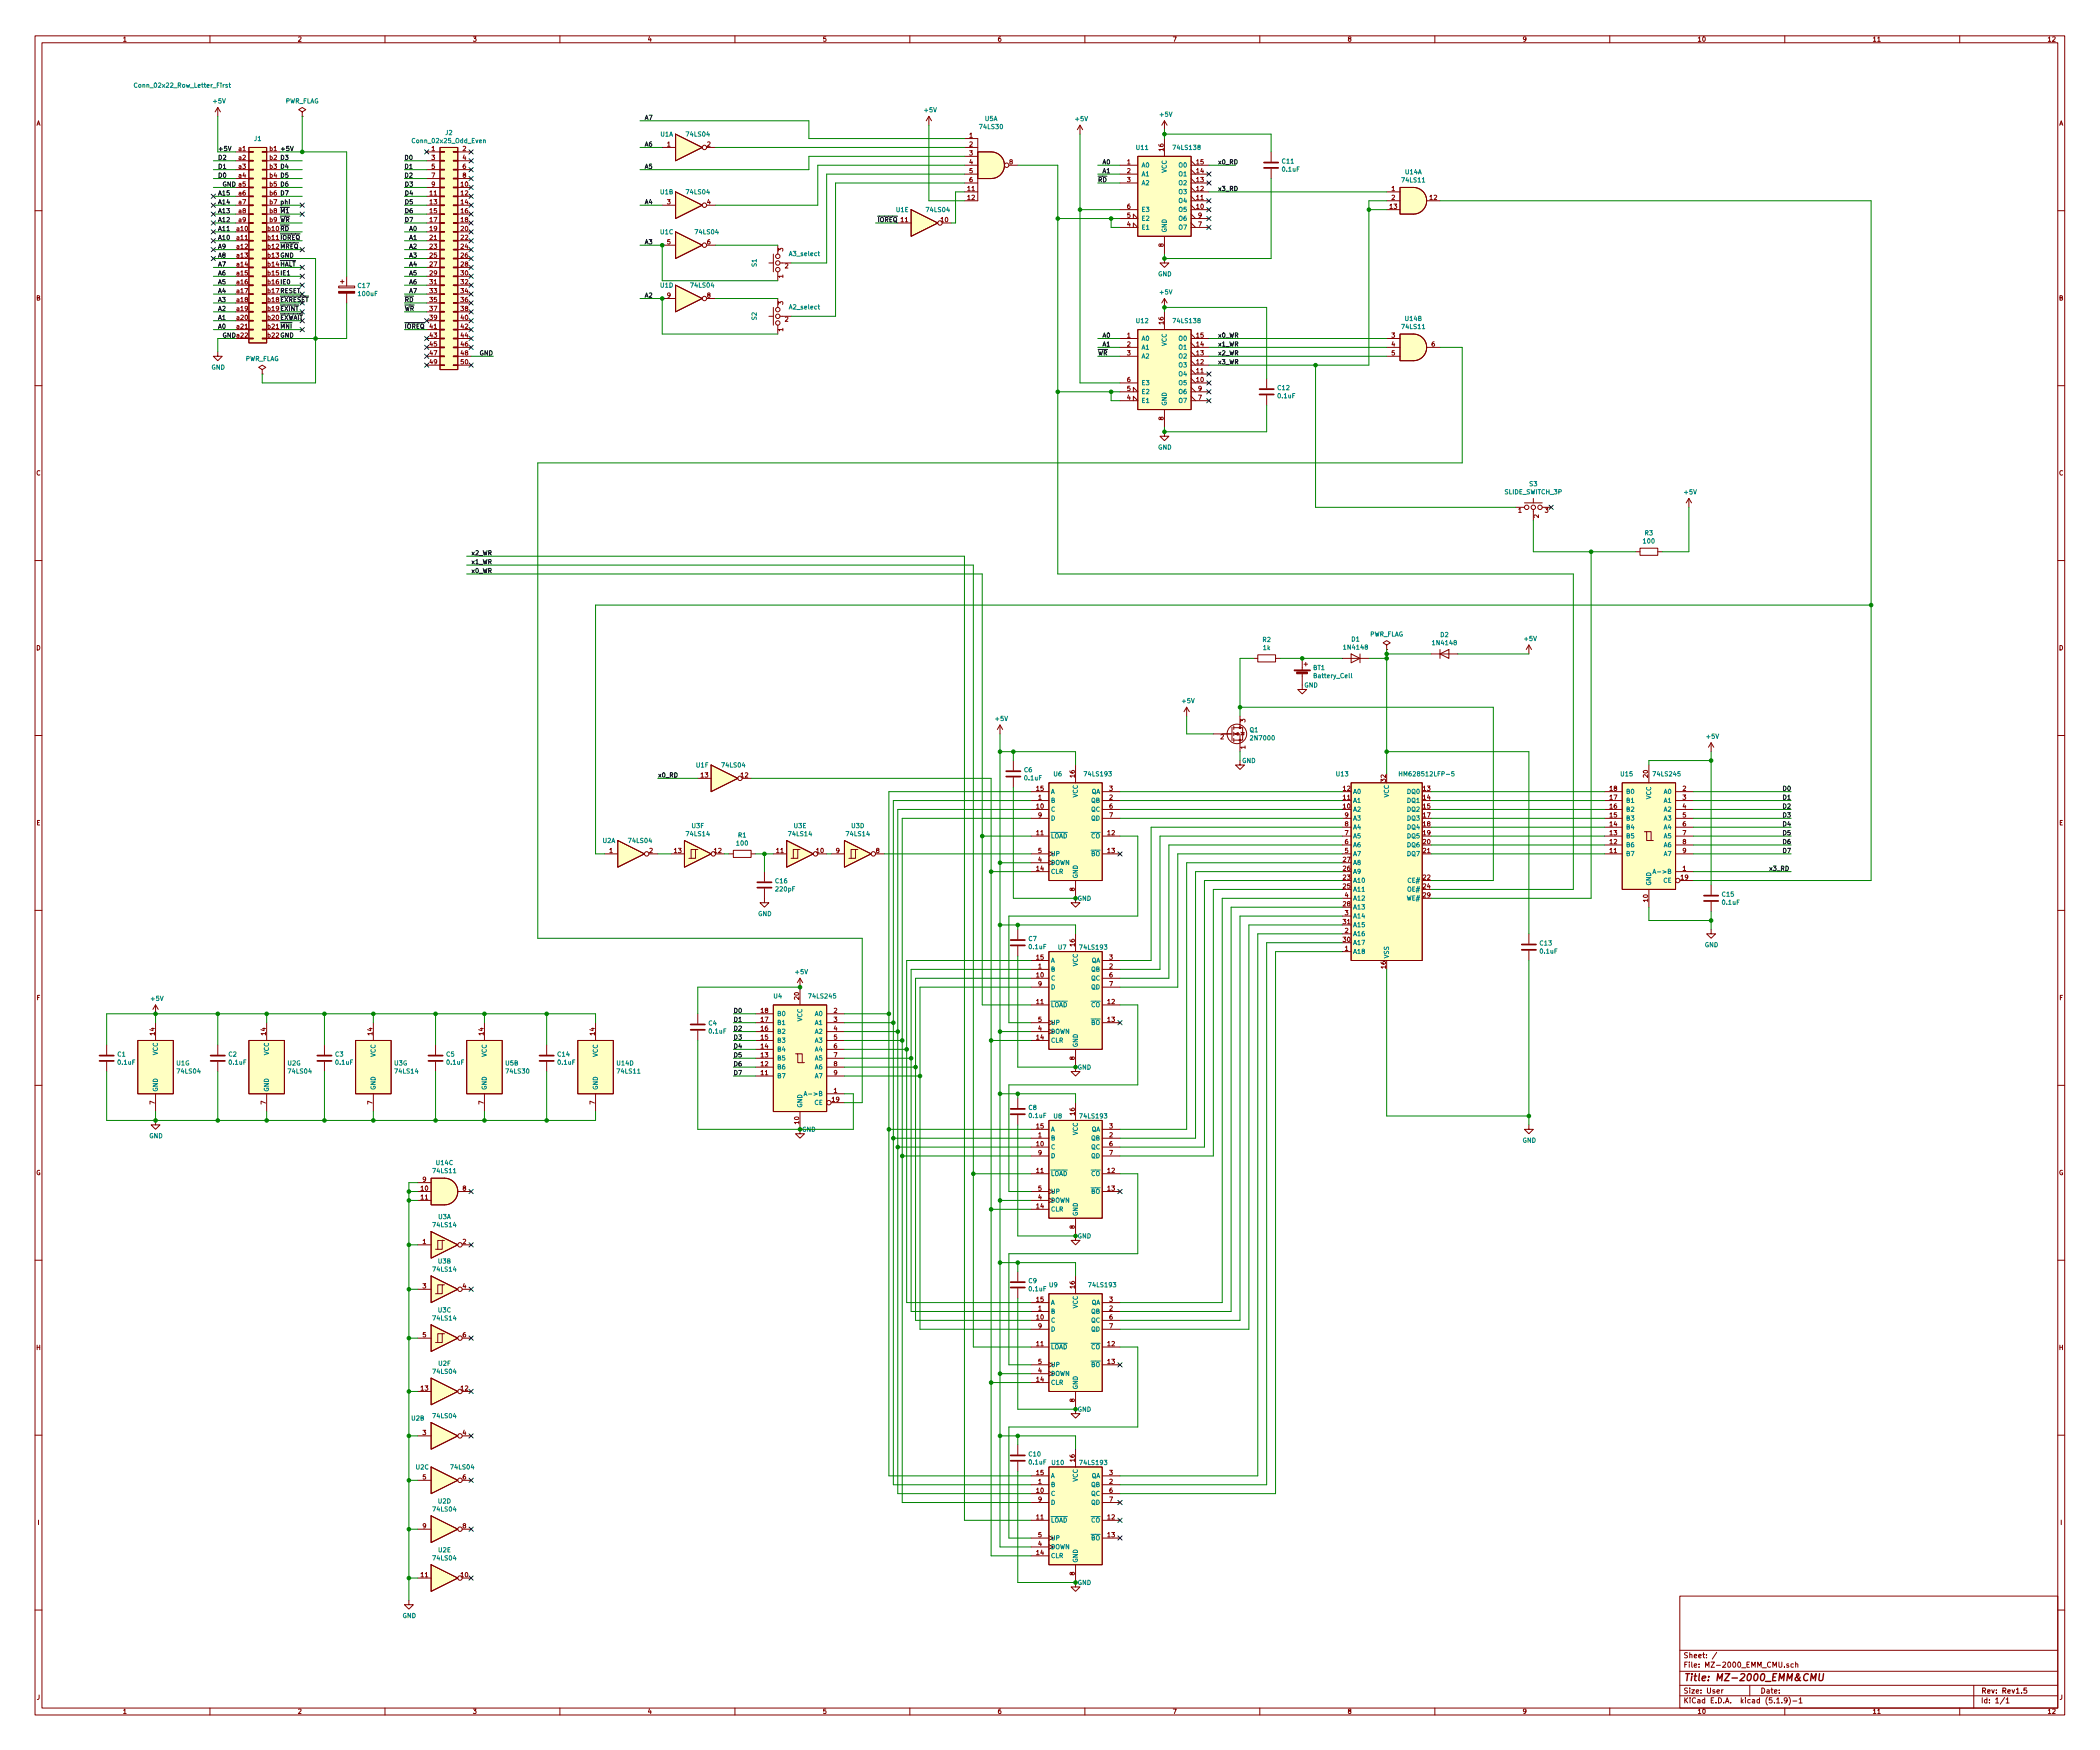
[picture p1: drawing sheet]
<svg xmlns="http://www.w3.org/2000/svg" width="600mm" height="500mm" viewBox="0 0 600 500" stroke-linecap="round" stroke-linejoin="round" font-family="sans-serif">
<defs><g id="words">
<text font-size="2.8" fill="#840000" x="481" y="480.5">Title: MZ-2000_EMM&amp;CMU</text>
<g font-size="2.1" fill="#840000">
<text x="481" y="474">Sheet: /</text>
<text x="481" y="476.7">File: MZ-2000_EMM_CMU.sch</text>
<text x="481" y="484.1">Size: User</text>
<text x="503" y="484.1">Date:</text>
<text x="566" y="484.1">Rev: Rev1.5</text>
<text x="481" y="486.9">KiCad E.D.A. kicad (5.1.9)-1</text>
<text x="566" y="486.9">Id: 1/1</text>
</g>
<g font-size="1.8" fill="#840000">
<text x="35" y="11.9">1</text>
<text x="85" y="11.9">2</text>
<text x="135" y="11.9">3</text>
<text x="185" y="11.9">4</text>
<text x="235" y="11.9">5</text>
<text x="285" y="11.9">6</text>
<text x="335" y="11.9">7</text>
<text x="385" y="11.9">8</text>
<text x="435" y="11.9">9</text>
<text x="485" y="11.9">10</text>
<text x="535" y="11.9">11</text>
<text x="585" y="11.9">12</text>
<text x="10.4" y="35.9">A</text>
<text x="588.4" y="35.9">A</text>
<text x="190.7" y="41.9">1</text>
<text x="202.1" y="41.9">2</text>
<text x="277" y="39.4">1</text>
<text x="277" y="41.9">2</text>
<text x="68.2" y="43.2">a1</text>
<text x="68.2" y="45.7">a2</text>
<text x="123.3" y="43.2">1</text>
<text x="123.3" y="45.7">3</text>
<text x="132.2" y="43.2">2</text>
<text x="132.2" y="45.7">4</text>
<text x="277" y="44.4">3</text>
<text x="277" y="47">4</text>
<text x="288.4" y="47">8</text>
<text x="322.1" y="47">1</text>
<text x="332.5" y="43.1" transform="rotate(-90 332.5 43.1)">16</text>
<text x="341.9" y="47">15</text>
<text x="68.2" y="48.2">a3</text>
<text x="68.2" y="50.8">a4</text>
<text x="123.3" y="48.2">5</text>
<text x="123.3" y="50.8">7</text>
<text x="123.3" y="53.3">9</text>
<text x="131.7" y="53.3">10</text>
<text x="132.2" y="48.2">6</text>
<text x="132.2" y="50.8">8</text>
<text x="277" y="49.5">5</text>
<text x="277" y="52.1">6</text>
<text x="322.1" y="49.5">2</text>
<text x="322.1" y="52.1">3</text>
<text x="341.9" y="52.1">13</text>
<text x="341.9" y="49.5">14</text>
<text x="68.2" y="55.9">a6</text>
<text x="68.2" y="58.4">a7</text>
<text x="122.9" y="55.9">11</text>
<text x="122.9" y="58.4">13</text>
<text x="131.7" y="55.9">12</text>
<text x="131.7" y="58.4">14</text>
<text x="190.7" y="58.4">3</text>
<text x="202.1" y="58.4">4</text>
<text x="276.5" y="54.6">11</text>
<text x="276.5" y="57.1">12</text>
<text x="322.1" y="59.7">6</text>
<text x="341.9" y="59.7">10</text>
<text x="341.9" y="57.1">11</text>
<text x="341.9" y="54.6">12</text>
<text x="397.2" y="59.7">13</text>
<text x="397.7" y="54.6">1</text>
<text x="397.7" y="57.1">2</text>
<text x="408.6" y="57.1">12</text>
<text x="68.2" y="60.9">a8</text>
<text x="68.2" y="63.5">a9</text>
<text x="122.9" y="60.9">15</text>
<text x="122.9" y="63.5">17</text>
<text x="131.7" y="60.9">16</text>
<text x="131.7" y="63.5">18</text>
<text x="268.9" y="63.5">10</text>
<text x="322.1" y="64.8">4</text>
<text x="322.1" y="62.2">5</text>
<text x="342.4" y="64.8">7</text>
<text x="342.4" y="62.2">9</text>
<text x="67.7" y="66">a10</text>
<text x="67.7" y="68.6">a11</text>
<text x="67.7" y="71.1">a12</text>
<text x="122.9" y="66">19</text>
<text x="122.9" y="68.6">21</text>
<text x="122.9" y="71.1">23</text>
<text x="131.7" y="66">20</text>
<text x="131.7" y="68.6">22</text>
<text x="131.7" y="71.1">24</text>
<text x="190.7" y="69.8">5</text>
<text x="202.1" y="69.8">6</text>
<text x="223.8" y="71.8" transform="rotate(-90 223.8 71.8)">3</text>
<text x="332.5" y="70.6" transform="rotate(-90 332.5 70.6)">8</text>
<text x="67.7" y="73.6">a13</text>
<text x="67.7" y="76.2">a14</text>
<text x="122.9" y="73.6">25</text>
<text x="122.9" y="76.2">27</text>
<text x="131.7" y="73.6">26</text>
<text x="131.7" y="76.2">28</text>
<text x="224.3" y="76.7">2</text>
<text x="67.7" y="78.7">a15</text>
<text x="67.7" y="81.3">a16</text>
<text x="67.7" y="83.8">a17</text>
<text x="122.9" y="78.7">29</text>
<text x="122.9" y="81.3">31</text>
<text x="122.9" y="83.8">33</text>
<text x="131.7" y="78.7">30</text>
<text x="131.7" y="81.3">32</text>
<text x="131.7" y="83.8">34</text>
<text x="223.8" y="79.5" transform="rotate(-90 223.8 79.5)">1</text>
<text x="10.4" y="85.9">B</text>
<text x="67.7" y="86.3">a18</text>
<text x="67.7" y="88.9">a19</text>
<text x="122.9" y="86.3">35</text>
<text x="122.9" y="88.9">37</text>
<text x="131.7" y="86.3">36</text>
<text x="131.7" y="88.9">38</text>
<text x="190.7" y="85.1">9</text>
<text x="202.1" y="85.1">8</text>
<text x="223.8" y="87.1" transform="rotate(-90 223.8 87.1)">3</text>
<text x="588.4" y="85.9">B</text>
<text x="67.7" y="91.4">a20</text>
<text x="67.7" y="94">a21</text>
<text x="122.9" y="91.4">39</text>
<text x="122.9" y="94">41</text>
<text x="131.7" y="91.4">40</text>
<text x="131.7" y="94">42</text>
<text x="223.8" y="94.7" transform="rotate(-90 223.8 94.7)">1</text>
<text x="224.3" y="91.9">2</text>
<text x="332.5" y="92.6" transform="rotate(-90 332.5 92.6)">16</text>
<text x="122.9" y="96.5">43</text>
<text x="122.9" y="99">45</text>
<text x="122.9" y="101.6">47</text>
<text x="131.7" y="96.5">44</text>
<text x="131.7" y="99">46</text>
<text x="131.7" y="101.6">48</text>
<text x="322.1" y="96.5">1</text>
<text x="322.1" y="99">2</text>
<text x="322.1" y="101.6">3</text>
<text x="341.9" y="101.6">13</text>
<text x="341.9" y="99">14</text>
<text x="341.9" y="96.5">15</text>
<text x="397.7" y="96.5">3</text>
<text x="397.7" y="99">4</text>
<text x="397.7" y="101.6">5</text>
<text x="409.1" y="99">6</text>
<text x="122.9" y="104.1">49</text>
<text x="131.7" y="104.1">50</text>
<text x="341.9" y="106.7">11</text>
<text x="341.9" y="104.1">12</text>
<text x="322.1" y="111.7">5</text>
<text x="322.1" y="109.2">6</text>
<text x="341.9" y="109.2">10</text>
<text x="342.4" y="111.7">9</text>
<text x="322.1" y="114.3">4</text>
<text x="342.4" y="114.3">7</text>
<text x="332.5" y="120.1" transform="rotate(-90 332.5 120.1)">8</text>
<text x="10.4" y="135.9">C</text>
<text x="588.4" y="135.9">C</text>
<text x="433.9" y="146.5">1</text>
<text x="439.7" y="148" transform="rotate(-90 439.7 148)">2</text>
<text x="441.5" y="146.5">3</text>
<text x="10.4" y="185.9">D</text>
<text x="588.4" y="185.9">D</text>
<text x="355.9" y="206.5" transform="rotate(-90 355.9 206.5)">3</text>
<text x="348.8" y="211.3">2</text>
<text x="355.9" y="214.1" transform="rotate(-90 355.9 214.1)">1</text>
<text x="200.3" y="222.2">13</text>
<text x="211.8" y="222.2">12</text>
<text x="296.2" y="226">15</text>
<text x="307.1" y="222.2" transform="rotate(-90 307.1 222.2)">16</text>
<text x="317" y="226">3</text>
<text x="383.8" y="226">12</text>
<text x="396" y="223.5" transform="rotate(-90 396 223.5)">32</text>
<text x="406.7" y="226">13</text>
<text x="460" y="226">18</text>
<text x="470.9" y="222.2" transform="rotate(-90 470.9 222.2)">20</text>
<text x="480.8" y="226">2</text>
<text x="296.2" y="231.1">10</text>
<text x="296.7" y="228.6">1</text>
<text x="296.7" y="233.7">9</text>
<text x="317" y="228.6">2</text>
<text x="317" y="231.1">6</text>
<text x="317" y="233.7">7</text>
<text x="383.8" y="231.1">10</text>
<text x="383.8" y="228.6">11</text>
<text x="384.3" y="233.7">9</text>
<text x="406.7" y="228.6">14</text>
<text x="406.7" y="231.1">15</text>
<text x="406.7" y="233.7">17</text>
<text x="460" y="233.7">15</text>
<text x="460" y="231.1">16</text>
<text x="460" y="228.6">17</text>
<text x="480.8" y="228.6">3</text>
<text x="480.8" y="231.1">4</text>
<text x="480.8" y="233.7">5</text>
<text x="10.4" y="235.9">E</text>
<text x="296.2" y="238.7">11</text>
<text x="316.5" y="238.7">12</text>
<text x="384.3" y="238.7">7</text>
<text x="384.3" y="236.2">8</text>
<text x="406.7" y="236.2">18</text>
<text x="406.7" y="238.7">19</text>
<text x="460" y="238.7">13</text>
<text x="460" y="236.2">14</text>
<text x="480.8" y="236.2">6</text>
<text x="480.8" y="238.7">7</text>
<text x="588.4" y="235.9">E</text>
<text x="174.1" y="243.8">1</text>
<text x="185.6" y="243.8">2</text>
<text x="192.7" y="243.8">13</text>
<text x="204.1" y="243.8">12</text>
<text x="221.9" y="243.8">11</text>
<text x="233.3" y="243.8">10</text>
<text x="238.9" y="243.8">9</text>
<text x="250.3" y="243.8">8</text>
<text x="296.7" y="243.8">5</text>
<text x="316.5" y="243.8">13</text>
<text x="384.3" y="243.8">5</text>
<text x="384.3" y="241.3">6</text>
<text x="406.7" y="241.3">20</text>
<text x="406.7" y="243.8">21</text>
<text x="460" y="243.8">11</text>
<text x="460" y="241.3">12</text>
<text x="480.8" y="241.3">8</text>
<text x="480.8" y="243.8">9</text>
<text x="296.2" y="248.9">14</text>
<text x="296.7" y="246.4">4</text>
<text x="383.8" y="251.4">23</text>
<text x="383.8" y="248.9">26</text>
<text x="383.8" y="246.4">27</text>
<text x="406.7" y="251.4">22</text>
<text x="480.4" y="251.4">19</text>
<text x="480.8" y="248.9">1</text>
<text x="307.1" y="254.7" transform="rotate(-90 307.1 254.7)">8</text>
<text x="383.8" y="254">25</text>
<text x="384.3" y="256.5">4</text>
<text x="406.7" y="254">24</text>
<text x="406.7" y="256.5">29</text>
<text x="470.9" y="257.7" transform="rotate(-90 470.9 257.7)">10</text>
<text x="383.8" y="259.1">28</text>
<text x="384.3" y="261.6">3</text>
<text x="383.8" y="269.2">30</text>
<text x="383.8" y="264.1">31</text>
<text x="384.3" y="266.7">2</text>
<text x="296.2" y="274.3">15</text>
<text x="307.1" y="270.4" transform="rotate(-90 307.1 270.4)">16</text>
<text x="317" y="274.3">3</text>
<text x="384.3" y="271.8">1</text>
<text x="296.2" y="279.4">10</text>
<text x="296.7" y="276.8">1</text>
<text x="296.7" y="281.9">9</text>
<text x="317" y="276.8">2</text>
<text x="317" y="279.4">6</text>
<text x="317" y="281.9">7</text>
<text x="396" y="276.8" transform="rotate(-90 396 276.8)">16</text>
<text x="10.5" y="285.9">F</text>
<text x="228.3" y="285.7" transform="rotate(-90 228.3 285.7)">20</text>
<text x="296.2" y="287">11</text>
<text x="316.5" y="287">12</text>
<text x="588.5" y="285.9">F</text>
<text x="217.5" y="292.1">17</text>
<text x="217.5" y="289.5">18</text>
<text x="238.3" y="289.5">2</text>
<text x="238.3" y="292.1">3</text>
<text x="296.7" y="292.1">5</text>
<text x="316.5" y="292.1">13</text>
<text x="44.2" y="295.8" transform="rotate(-90 44.2 295.8)">14</text>
<text x="75.9" y="295.8" transform="rotate(-90 75.9 295.8)">14</text>
<text x="106.4" y="295.8" transform="rotate(-90 106.4 295.8)">14</text>
<text x="138.2" y="295.8" transform="rotate(-90 138.2 295.8)">14</text>
<text x="169.9" y="295.8" transform="rotate(-90 169.9 295.8)">14</text>
<text x="217.5" y="299.7">14</text>
<text x="217.5" y="297.2">15</text>
<text x="217.5" y="294.6">16</text>
<text x="238.3" y="294.6">4</text>
<text x="238.3" y="297.2">5</text>
<text x="238.3" y="299.7">6</text>
<text x="296.2" y="297.2">14</text>
<text x="296.7" y="294.6">4</text>
<text x="217.5" y="304.8">12</text>
<text x="217.5" y="302.2">13</text>
<text x="238.3" y="302.2">7</text>
<text x="238.3" y="304.8">8</text>
<text x="307.1" y="303" transform="rotate(-90 307.1 303)">8</text>
<text x="217.5" y="307.3">11</text>
<text x="238.3" y="307.3">9</text>
<text x="44.2" y="315.7" transform="rotate(-90 44.2 315.7)">7</text>
<text x="75.9" y="315.7" transform="rotate(-90 75.9 315.7)">7</text>
<text x="106.4" y="315.7" transform="rotate(-90 106.4 315.7)">7</text>
<text x="138.2" y="315.7" transform="rotate(-90 138.2 315.7)">7</text>
<text x="169.9" y="315.7" transform="rotate(-90 169.9 315.7)">7</text>
<text x="237.8" y="314.9">19</text>
<text x="238.3" y="312.4">1</text>
<text x="228.3" y="321.2" transform="rotate(-90 228.3 321.2)">10</text>
<text x="296.2" y="322.6">15</text>
<text x="307.1" y="318.7" transform="rotate(-90 307.1 318.7)">16</text>
<text x="317" y="322.6">3</text>
<text x="296.2" y="327.6">10</text>
<text x="296.7" y="325.1">1</text>
<text x="317" y="325.1">2</text>
<text x="317" y="327.6">6</text>
<text x="10.3" y="335.9">G</text>
<text x="296.2" y="335.3">11</text>
<text x="296.7" y="330.2">9</text>
<text x="316.5" y="335.3">12</text>
<text x="317" y="330.2">7</text>
<text x="588.3" y="335.9">G</text>
<text x="120.3" y="340.3">10</text>
<text x="120.8" y="337.8">9</text>
<text x="132.2" y="340.3">8</text>
<text x="296.7" y="340.3">5</text>
<text x="316.5" y="340.3">13</text>
<text x="120.3" y="342.9">11</text>
<text x="296.2" y="345.4">14</text>
<text x="296.7" y="342.9">4</text>
<text x="307.1" y="351.2" transform="rotate(-90 307.1 351.2)">8</text>
<text x="120.8" y="355.6">1</text>
<text x="132.2" y="355.6">2</text>
<text x="120.8" y="368.3">3</text>
<text x="132.2" y="368.3">4</text>
<text x="307.1" y="368.2" transform="rotate(-90 307.1 368.2)">16</text>
<text x="296.2" y="377.2">10</text>
<text x="296.2" y="372.1">15</text>
<text x="296.7" y="374.6">1</text>
<text x="317" y="374.6">2</text>
<text x="317" y="372.1">3</text>
<text x="317" y="377.2">6</text>
<text x="120.8" y="382.3">5</text>
<text x="132.2" y="382.3">6</text>
<text x="296.7" y="379.7">9</text>
<text x="317" y="379.7">7</text>
<text x="10.4" y="385.9">H</text>
<text x="296.2" y="384.8">11</text>
<text x="296.7" y="389.9">5</text>
<text x="316.5" y="384.8">12</text>
<text x="316.5" y="389.9">13</text>
<text x="588.4" y="385.9">H</text>
<text x="296.2" y="395">14</text>
<text x="296.7" y="392.4">4</text>
<text x="120.3" y="397.5">13</text>
<text x="131.7" y="397.5">12</text>
<text x="307.1" y="400.8" transform="rotate(-90 307.1 400.8)">8</text>
<text x="120.8" y="410.2">3</text>
<text x="132.2" y="410.2">4</text>
<text x="307.1" y="417.8" transform="rotate(-90 307.1 417.8)">16</text>
<text x="120.8" y="422.9">5</text>
<text x="132.2" y="422.9">6</text>
<text x="296.2" y="421.6">15</text>
<text x="296.7" y="424.2">1</text>
<text x="317" y="424.2">2</text>
<text x="317" y="421.6">3</text>
<text x="296.2" y="426.7">10</text>
<text x="296.7" y="429.2">9</text>
<text x="317" y="426.7">6</text>
<text x="317" y="429.2">7</text>
<text x="10.7" y="435.9">I</text>
<text x="120.8" y="436.9">9</text>
<text x="132.2" y="436.9">8</text>
<text x="296.2" y="434.3">11</text>
<text x="316.5" y="434.3">12</text>
<text x="588.7" y="435.9">I</text>
<text x="296.7" y="441.9">4</text>
<text x="296.7" y="439.4">5</text>
<text x="316.5" y="439.4">13</text>
<text x="296.2" y="444.5">14</text>
<text x="120.3" y="450.8">11</text>
<text x="131.7" y="450.8">10</text>
<text x="307.1" y="450.3" transform="rotate(-90 307.1 450.3)">8</text>
<text x="10.5" y="485.9">J</text>
<text x="588.5" y="485.9">J</text>
<text x="35" y="489.9">1</text>
<text x="85" y="489.9">2</text>
<text x="135" y="489.9">3</text>
<text x="185" y="489.9">4</text>
<text x="235" y="489.9">5</text>
<text x="285" y="489.9">6</text>
<text x="335" y="489.9">7</text>
<text x="385" y="489.9">8</text>
<text x="435" y="489.9">9</text>
<text x="485" y="489.9">10</text>
<text x="535" y="489.9">11</text>
<text x="585" y="489.9">12</text>
</g>
<g font-size="1.8" fill="#008484">
<text x="39.1" y="25.1">Conn_02x22_Row_Letter_First</text>
<text x="61" y="29.6">+5V</text>
<text x="81.4" y="29.6">PWR_FLAG</text>
<text x="264.2" y="32.1">+5V</text>
<text x="281.5" y="34.6">U5A</text>
<text x="307.4" y="34.6">+5V</text>
<text x="331.5" y="33.4">+5V</text>
<text x="72.7" y="40.3">J1</text>
<text x="118.2" y="40.9">Conn_02x25_Odd_Even</text>
<text x="127.3" y="38.6">J2</text>
<text x="188.7" y="39">U1A</text>
<text x="196.3" y="39">74LS04</text>
<text x="280.1" y="36.9">74LS30</text>
<text x="324.8" y="42.8">U11</text>
<text x="326.1" y="47.9">A0</text>
<text x="335.5" y="42.8">74LS138</text>
<text x="337" y="47.9">O0</text>
<text x="366.4" y="46.7">C11</text>
<text x="326.1" y="50.4">A1</text>
<text x="326.1" y="52.9">A2</text>
<text x="333.4" y="49.4" transform="rotate(-90 333.4 49.4)">VCC</text>
<text x="337" y="52.9">O2</text>
<text x="337" y="50.4">O1</text>
<text x="366.5" y="49.1">0.1uF</text>
<text x="400.8" y="52.1">74LS11</text>
<text x="401.6" y="49.8">U14A</text>
<text x="188.7" y="55.5">U1B</text>
<text x="196.3" y="55.5">74LS04</text>
<text x="337" y="58">O4</text>
<text x="337" y="55.5">O3</text>
<text x="256.1" y="60.6">U1E</text>
<text x="264.9" y="60.6">74LS04</text>
<text x="326.1" y="65.6">E1</text>
<text x="326.1" y="63.1">E2</text>
<text x="326.1" y="60.6">E3</text>
<text x="337" y="60.6">O5</text>
<text x="337" y="65.6">O7</text>
<text x="337" y="63.1">O6</text>
<text x="188.7" y="67">U1C</text>
<text x="198.8" y="67">74LS04</text>
<text x="333.4" y="66.5" transform="rotate(-90 333.4 66.5)">GND</text>
<text x="216.2" y="76.2" transform="rotate(-90 216.2 76.2)">S1</text>
<text x="225.8" y="73.2">A3_select</text>
<text x="102.3" y="82.3">C17</text>
<text x="188.7" y="82.2">U1D</text>
<text x="197.6" y="82.2">74LS04</text>
<text x="330.9" y="79">GND</text>
<text x="102.5" y="84.6">100uF</text>
<text x="225.8" y="88.4">A2_select</text>
<text x="331.5" y="84.2">+5V</text>
<text x="216.2" y="91.5" transform="rotate(-90 216.2 91.5)">S2</text>
<text x="324.8" y="92.4">U12</text>
<text x="335.5" y="92.4">74LS138</text>
<text x="400.8" y="94">74LS11</text>
<text x="401.6" y="91.7">U14B</text>
<text x="326.1" y="97.4">A0</text>
<text x="326.1" y="99.9">A1</text>
<text x="333.4" y="99" transform="rotate(-90 333.4 99)">VCC</text>
<text x="337" y="99.9">O1</text>
<text x="337" y="97.4">O0</text>
<text x="60.4" y="105.6">GND</text>
<text x="70" y="103.2">PWR_FLAG</text>
<text x="326.1" y="102.5">A2</text>
<text x="337" y="107.6">O4</text>
<text x="337" y="105">O3</text>
<text x="337" y="102.5">O2</text>
<text x="326.1" y="112.6">E2</text>
<text x="326.1" y="110.1">E3</text>
<text x="337" y="110.1">O5</text>
<text x="337" y="112.6">O6</text>
<text x="365.2" y="111.5">C12</text>
<text x="365.3" y="113.8">0.1uF</text>
<text x="326.1" y="115.2">E1</text>
<text x="333.4" y="116.1" transform="rotate(-90 333.4 116.1)">GND</text>
<text x="337" y="115.2">O7</text>
<text x="330.9" y="128.5">GND</text>
<text x="430" y="141.3">SLIDE_SWITCH_3P</text>
<text x="437.1" y="139">S3</text>
<text x="481.4" y="141.3">+5V</text>
<text x="469.7" y="155.3">100</text>
<text x="470.1" y="153">R3</text>
<text x="360.8" y="183.5">R2</text>
<text x="361" y="185.8">1k</text>
<text x="384.3" y="185.7">1N4148</text>
<text x="386.2" y="183.4">D1</text>
<text x="391.3" y="182">PWR_FLAG</text>
<text x="409.7" y="184.4">1N4148</text>
<text x="411.6" y="182.1">D2</text>
<text x="435.7" y="183.2">+5V</text>
<text x="375.2" y="191.5">BT1</text>
<text x="372.7" y="196.5">GND</text>
<text x="375.7" y="193.8">Battery_Cell</text>
<text x="337.9" y="201">+5V</text>
<text x="284.5" y="206.1">+5V</text>
<text x="357.1" y="209.3">Q1</text>
<text x="357.6" y="211.6">2N7000</text>
<text x="487.7" y="211.2">+5V</text>
<text x="199" y="219.4">U1F</text>
<text x="206.5" y="219.4">74LS04</text>
<text x="292.7" y="220.7">C6</text>
<text x="301.1" y="221.9">U6</text>
<text x="310.1" y="221.9">74LS193</text>
<text x="354.9" y="218.1">GND</text>
<text x="381.9" y="221.9">U13</text>
<text x="400.9" y="221.9">HM628512LFP-5</text>
<text x="463.2" y="221.9">U15</text>
<text x="472.7" y="221.9">74LS245</text>
<text x="292.9" y="223">0.1uF</text>
<text x="300.2" y="226.9">A</text>
<text x="311.8" y="226.9">QA</text>
<text x="386.6" y="226.9">A0</text>
<text x="402.3" y="226.9">DQ0</text>
<text x="464.6" y="226.9">B0</text>
<text x="475.5" y="226.9">A0</text>
<text x="300.2" y="229.5">B</text>
<text x="300.2" y="232">C</text>
<text x="308" y="228" transform="rotate(-90 308 228)">VCC</text>
<text x="311.8" y="229.5">QB</text>
<text x="311.8" y="232">QC</text>
<text x="386.6" y="232">A2</text>
<text x="386.6" y="229.5">A1</text>
<text x="396.9" y="228" transform="rotate(-90 396.9 228)">VCC</text>
<text x="402.3" y="229.5">DQ1</text>
<text x="402.3" y="232">DQ2</text>
<text x="464.6" y="232">B2</text>
<text x="464.6" y="229.5">B1</text>
<text x="471.8" y="228.5" transform="rotate(-90 471.8 228.5)">VCC</text>
<text x="475.5" y="229.5">A1</text>
<text x="475.5" y="232">A2</text>
<text x="196.3" y="239">74LS14</text>
<text x="197.7" y="236.7">U3F</text>
<text x="211" y="239.4">R1</text>
<text x="225.5" y="239">74LS14</text>
<text x="226.9" y="236.7">U3E</text>
<text x="242" y="239">74LS14</text>
<text x="243.4" y="236.7">U3D</text>
<text x="300.2" y="239.6">LOAD</text>
<text x="300.2" y="234.6">D</text>
<text x="311.8" y="239.6">CO</text>
<text x="311.8" y="234.6">QD</text>
<text x="386.6" y="239.6">A5</text>
<text x="386.6" y="237.1">A4</text>
<text x="386.6" y="234.6">A3</text>
<text x="402.3" y="234.6">DQ3</text>
<text x="402.3" y="237.1">DQ4</text>
<text x="402.3" y="239.6">DQ5</text>
<text x="464.6" y="239.6">B5</text>
<text x="464.6" y="237.1">B4</text>
<text x="464.6" y="234.6">B3</text>
<text x="475.5" y="234.6">A3</text>
<text x="475.5" y="237.1">A4</text>
<text x="475.5" y="239.6">A5</text>
<text x="172.2" y="241">U2A</text>
<text x="179.8" y="241">74LS04</text>
<text x="210.6" y="241.7">100</text>
<text x="300.2" y="244.7">UP</text>
<text x="311.8" y="244.7">BO</text>
<text x="386.6" y="244.7">A7</text>
<text x="386.6" y="242.2">A6</text>
<text x="402.3" y="242.2">DQ6</text>
<text x="402.3" y="244.7">DQ7</text>
<text x="464.6" y="244.7">B7</text>
<text x="464.6" y="242.2">B6</text>
<text x="475.5" y="242.2">A6</text>
<text x="475.5" y="244.7">A7</text>
<text x="300.2" y="249.8">CLR</text>
<text x="300.2" y="247.3">DOWN</text>
<text x="308" y="251.2" transform="rotate(-90 308 251.2)">GND</text>
<text x="386.6" y="249.8">A9</text>
<text x="386.6" y="247.3">A8</text>
<text x="473.6" y="249.8">A-&gt;B</text>
<text x="221.6" y="252.5">C16</text>
<text x="221.8" y="254.8">220pF</text>
<text x="307.9" y="257.5">GND</text>
<text x="386.6" y="252.3">A10</text>
<text x="386.6" y="254.9">A11</text>
<text x="386.6" y="257.4">A12</text>
<text x="402.1" y="257.4">WE#</text>
<text x="402.4" y="254.9">OE#</text>
<text x="402.5" y="252.3">CE#</text>
<text x="471.8" y="253.2" transform="rotate(-90 471.8 253.2)">GND</text>
<text x="475.3" y="252.3">CE</text>
<text x="492.2" y="256.3">C15</text>
<text x="216.6" y="261.9">GND</text>
<text x="386.6" y="260">A13</text>
<text x="386.6" y="262.5">A14</text>
<text x="492.3" y="258.6">0.1uF</text>
<text x="294" y="269">C7</text>
<text x="386.6" y="267.6">A16</text>
<text x="386.6" y="265">A15</text>
<text x="294.1" y="271.3">0.1uF</text>
<text x="300.2" y="275.2">A</text>
<text x="302.4" y="271.4">U7</text>
<text x="308.8" y="271.4">74LS193</text>
<text x="311.8" y="275.2">QA</text>
<text x="386.6" y="272.7">A18</text>
<text x="386.6" y="270.1">A17</text>
<text x="396.9" y="274.1" transform="rotate(-90 396.9 274.1)">VSS</text>
<text x="440.1" y="270.3">C13</text>
<text x="440.2" y="272.6">0.1uF</text>
<text x="487.1" y="270.7">GND</text>
<text x="227.4" y="278.5">+5V</text>
<text x="300.2" y="277.7">B</text>
<text x="300.2" y="280.3">C</text>
<text x="308" y="276.3" transform="rotate(-90 308 276.3)">VCC</text>
<text x="311.8" y="277.7">QB</text>
<text x="311.8" y="280.3">QC</text>
<text x="43.2" y="286.1">+5V</text>
<text x="221.1" y="285.4">U4</text>
<text x="231.4" y="285.4">74LS245</text>
<text x="300.2" y="287.9">LOAD</text>
<text x="300.2" y="282.8">D</text>
<text x="311.8" y="287.9">CO</text>
<text x="311.8" y="282.8">QD</text>
<text x="202.5" y="293.1">C4</text>
<text x="222" y="293">B1</text>
<text x="222" y="290.4">B0</text>
<text x="229.2" y="292" transform="rotate(-90 229.2 292)">VCC</text>
<text x="232.9" y="290.4">A0</text>
<text x="232.9" y="293">A1</text>
<text x="300.2" y="293">UP</text>
<text x="311.8" y="293">BO</text>
<text x="202.7" y="295.4">0.1uF</text>
<text x="222" y="298.1">B3</text>
<text x="222" y="295.5">B2</text>
<text x="232.9" y="295.5">A2</text>
<text x="232.9" y="298.1">A3</text>
<text x="300.2" y="298.1">CLR</text>
<text x="300.2" y="295.5">DOWN</text>
<text x="308" y="299.5" transform="rotate(-90 308 299.5)">GND</text>
<text x="33.6" y="302">C1</text>
<text x="33.8" y="304.3">0.1uF</text>
<text x="45.1" y="301.7" transform="rotate(-90 45.1 301.7)">VCC</text>
<text x="50.5" y="304.6">U1G</text>
<text x="65.4" y="302">C2</text>
<text x="65.5" y="304.3">0.1uF</text>
<text x="76.8" y="301.7" transform="rotate(-90 76.8 301.7)">VCC</text>
<text x="82.2" y="304.6">U2G</text>
<text x="95.8" y="302">C3</text>
<text x="96" y="304.3">0.1uF</text>
<text x="107.3" y="302.2" transform="rotate(-90 107.3 302.2)">VCC</text>
<text x="112.7" y="304.6">U3G</text>
<text x="127.6" y="302">C5</text>
<text x="127.8" y="304.3">0.1uF</text>
<text x="139.1" y="302.2" transform="rotate(-90 139.1 302.2)">VCC</text>
<text x="144.5" y="304.6">U5B</text>
<text x="159.4" y="302">C14</text>
<text x="159.5" y="304.3">0.1uF</text>
<text x="170.8" y="302.2" transform="rotate(-90 170.8 302.2)">VCC</text>
<text x="176.4" y="304.6">U14D</text>
<text x="222" y="305.7">B6</text>
<text x="222" y="303.1">B5</text>
<text x="222" y="300.6">B4</text>
<text x="232.9" y="300.6">A4</text>
<text x="232.9" y="303.1">A5</text>
<text x="232.9" y="305.7">A6</text>
<text x="307.9" y="305.7">GND</text>
<text x="50.8" y="306.9">74LS04</text>
<text x="82.5" y="306.9">74LS04</text>
<text x="107.3" y="311.6" transform="rotate(-90 107.3 311.6)">GND</text>
<text x="113" y="306.9">74LS14</text>
<text x="139.1" y="311.6" transform="rotate(-90 139.1 311.6)">GND</text>
<text x="144.8" y="306.9">74LS30</text>
<text x="170.8" y="311.6" transform="rotate(-90 170.8 311.6)">GND</text>
<text x="176.5" y="306.9">74LS11</text>
<text x="222" y="308.2">B7</text>
<text x="232.9" y="308.2">A7</text>
<text x="45.1" y="312.2" transform="rotate(-90 45.1 312.2)">GND</text>
<text x="76.8" y="312.2" transform="rotate(-90 76.8 312.2)">GND</text>
<text x="229.2" y="316.7" transform="rotate(-90 229.2 316.7)">GND</text>
<text x="231" y="313.3">A-&gt;B</text>
<text x="232.7" y="315.8">CE</text>
<text x="294" y="317.3">C8</text>
<text x="229.2" y="323.5">GND</text>
<text x="294.1" y="319.6">0.1uF</text>
<text x="300.2" y="323.5">A</text>
<text x="301.1" y="319.7">U8</text>
<text x="308.8" y="319.7">74LS193</text>
<text x="311.8" y="323.5">QA</text>
<text x="42.6" y="325.4">GND</text>
<text x="300.2" y="326">B</text>
<text x="300.2" y="328.5">C</text>
<text x="308" y="324.5" transform="rotate(-90 308 324.5)">VCC</text>
<text x="311.8" y="326">QB</text>
<text x="311.8" y="328.5">QC</text>
<text x="435.1" y="326.6">GND</text>
<text x="123.9" y="335.3">74LS11</text>
<text x="124.7" y="333">U14C</text>
<text x="300.2" y="331.1">D</text>
<text x="311.8" y="331.1">QD</text>
<text x="300.2" y="336.2">LOAD</text>
<text x="300.2" y="341.2">UP</text>
<text x="311.8" y="336.2">CO</text>
<text x="311.8" y="341.2">BO</text>
<text x="300.2" y="346.3">CLR</text>
<text x="300.2" y="343.8">DOWN</text>
<text x="308" y="347.7" transform="rotate(-90 308 347.7)">GND</text>
<text x="123.9" y="350.8">74LS14</text>
<text x="125.2" y="348.5">U3A</text>
<text x="307.9" y="354">GND</text>
<text x="123.9" y="363.5">74LS14</text>
<text x="125.2" y="361.2">U3B</text>
<text x="294" y="366.8">C9</text>
<text x="294.1" y="369.1">0.1uF</text>
<text x="299.9" y="368">U9</text>
<text x="311.4" y="368">74LS193</text>
<text x="123.9" y="377.5">74LS14</text>
<text x="125.2" y="375.1">U3C</text>
<text x="300.2" y="375.5">B</text>
<text x="300.2" y="373">A</text>
<text x="308" y="374.1" transform="rotate(-90 308 374.1)">VCC</text>
<text x="311.8" y="375.5">QB</text>
<text x="311.8" y="373">QA</text>
<text x="300.2" y="378.1">C</text>
<text x="300.2" y="380.6">D</text>
<text x="311.8" y="378.1">QC</text>
<text x="311.8" y="380.6">QD</text>
<text x="300.2" y="385.7">LOAD</text>
<text x="311.8" y="385.7">CO</text>
<text x="123.9" y="392.7">74LS04</text>
<text x="125.3" y="390.4">U2F</text>
<text x="300.2" y="395.8">CLR</text>
<text x="300.2" y="393.3">DOWN</text>
<text x="300.2" y="390.8">UP</text>
<text x="311.8" y="390.8">BO</text>
<text x="308" y="397.2" transform="rotate(-90 308 397.2)">GND</text>
<text x="117.6" y="406.1">U2B</text>
<text x="123.9" y="405.4">74LS04</text>
<text x="307.9" y="403.5">GND</text>
<text x="294" y="416.3">C10</text>
<text x="294.1" y="418.6">0.1uF</text>
<text x="300.6" y="418.8">U10</text>
<text x="308.8" y="418.8">74LS193</text>
<text x="118.9" y="420">U2C</text>
<text x="129" y="420">74LS04</text>
<text x="300.2" y="425.1">B</text>
<text x="300.2" y="422.5">A</text>
<text x="308" y="423.6" transform="rotate(-90 308 423.6)">VCC</text>
<text x="311.8" y="425.1">QB</text>
<text x="311.8" y="422.5">QA</text>
<text x="125.2" y="429.8">U2D</text>
<text x="300.2" y="427.6">C</text>
<text x="300.2" y="430.1">D</text>
<text x="311.8" y="427.6">QC</text>
<text x="311.8" y="430.1">QD</text>
<text x="123.9" y="432.1">74LS04</text>
<text x="300.2" y="435.2">LOAD</text>
<text x="311.8" y="435.2">CO</text>
<text x="125.3" y="443.7">U2E</text>
<text x="300.2" y="442.8">DOWN</text>
<text x="300.2" y="440.3">UP</text>
<text x="311.8" y="440.3">BO</text>
<text x="123.9" y="446">74LS04</text>
<text x="300.2" y="445.4">CLR</text>
<text x="308" y="446.8" transform="rotate(-90 308 446.8)">GND</text>
<text x="307.9" y="453">GND</text>
<text x="115" y="462.5">GND</text>
</g>
<g font-size="1.8">
<text x="184.1" y="34.3">A7</text>
<text x="184.1" y="41.9">A6</text>
<text x="62.2" y="45.7">D2</text>
<text x="62.2" y="43.2">+5V</text>
<text x="77.1" y="43.2">b1 +5V</text>
<text x="77.1" y="45.7">b2 D3</text>
<text x="115.8" y="45.7">D0</text>
<text x="315" y="47">A0</text>
<text x="348" y="47">x0_RD</text>
<text x="62.2" y="48.2">D1</text>
<text x="62.2" y="50.8">D0</text>
<text x="63.5" y="53.3">GND a5</text>
<text x="77.1" y="48.2">b3 D4</text>
<text x="77.1" y="50.8">b4 D5</text>
<text x="77.1" y="53.3">b5 D6</text>
<text x="115.6" y="53.3">D3</text>
<text x="115.8" y="50.8">D2</text>
<text x="115.8" y="48.2">D1</text>
<text x="184.1" y="48.2">A5</text>
<text x="313.7" y="52.1">RD</text>
<text x="315" y="49.5">A1</text>
<text x="62.2" y="55.9">A15</text>
<text x="62.2" y="58.4">A14</text>
<text x="77.1" y="55.9">b6 D7</text>
<text x="77.1" y="58.4">b7 phi</text>
<text x="115.6" y="55.9">D4</text>
<text x="115.6" y="58.4">D5</text>
<text x="184.1" y="58.4">A4</text>
<text x="348" y="54.6">x3_RD</text>
<text x="62.2" y="63.5">A12</text>
<text x="62.2" y="60.9">A13</text>
<text x="77.1" y="60.9">b8 M1</text>
<text x="77.1" y="63.5">b9 WR</text>
<text x="115.6" y="63.5">D7</text>
<text x="115.6" y="60.9">D6</text>
<text x="250.9" y="63.5">IOREQ 11</text>
<text x="62.2" y="71.1">A9</text>
<text x="62.2" y="68.6">A10</text>
<text x="62.2" y="66">A11</text>
<text x="76.6" y="66">b10 RD</text>
<text x="76.6" y="68.6">b11 IOREQ</text>
<text x="76.6" y="71.1">b12 MREQ</text>
<text x="116.8" y="68.6">A1</text>
<text x="116.8" y="71.1">A2</text>
<text x="116.8" y="66">A0</text>
<text x="184.1" y="69.8">A3</text>
<text x="62.2" y="76.2">A7</text>
<text x="62.2" y="73.6">A8</text>
<text x="76.6" y="73.6">b13 GND</text>
<text x="76.6" y="76.2">b14 HALT</text>
<text x="116.8" y="76.2">A4</text>
<text x="116.8" y="73.6">A3</text>
<text x="62.2" y="83.8">A4</text>
<text x="62.2" y="81.3">A5</text>
<text x="62.2" y="78.7">A6</text>
<text x="76.6" y="78.7">b15 IE1</text>
<text x="76.6" y="81.3">b16 IE0</text>
<text x="76.6" y="83.8">b17 RESET</text>
<text x="116.8" y="83.8">A7</text>
<text x="116.8" y="81.3">A6</text>
<text x="116.8" y="78.7">A5</text>
<text x="62.2" y="88.9">A2</text>
<text x="62.2" y="86.3">A3</text>
<text x="76.6" y="86.3">b18 EXRESET</text>
<text x="76.6" y="88.9">b19 EXINT</text>
<text x="115.6" y="86.3">RD</text>
<text x="115.6" y="88.9">WR</text>
<text x="184.1" y="85.1">A2</text>
<text x="62.2" y="94">A0</text>
<text x="62.2" y="91.4">A1</text>
<text x="76.6" y="91.4">b20 EXWAIT</text>
<text x="76.6" y="94">b21 MNI</text>
<text x="115.6" y="94">IOREQ</text>
<text x="63.5" y="96.5">GND a22</text>
<text x="76.6" y="96.5">b22 GND</text>
<text x="137" y="101.6">GND</text>
<text x="313.7" y="101.6">WR</text>
<text x="315" y="96.5">A0</text>
<text x="315" y="99">A1</text>
<text x="348" y="99">x1_WR</text>
<text x="348" y="96.5">x0_WR</text>
<text x="348" y="101.6">x2_WR</text>
<text x="348" y="104.1">x3_WR</text>
<text x="134.6" y="158.7">x2_WR</text>
<text x="134.6" y="161.3">x1_WR</text>
<text x="134.6" y="163.8">x0_WR</text>
<text x="188" y="222.2">x0_RD</text>
<text x="509.3" y="226">D0</text>
<text x="509.3" y="228.6">D1</text>
<text x="509.3" y="233.7">D3</text>
<text x="509.3" y="231.1">D2</text>
<text x="509.3" y="236.2">D4</text>
<text x="509.3" y="238.7">D5</text>
<text x="509.3" y="241.3">D6</text>
<text x="509.3" y="243.8">D7</text>
<text x="505.5" y="248.9">x3_RD</text>
<text x="209.5" y="289.5">D0</text>
<text x="209.5" y="292.1">D1</text>
<text x="209.5" y="294.6">D2</text>
<text x="209.5" y="297.2">D3</text>
<text x="209.5" y="299.7">D4</text>
<text x="209.5" y="302.2">D5</text>
<text x="209.5" y="304.8">D6</text>
<text x="209.5" y="307.3">D7</text>
</g>
</g></defs>
<g fill="none" stroke="#840000" stroke-width=".29">
<path d="M10 10.2h580v480h-580zM12 12.2h576v476.1h-576zM60 10.2v2M110 10.2v2M160 10.2v2M210 10.2v2M260 10.2v2M310 10.2v2M360 10.2v2M410 10.2v2M460 10.2v2M510 10.2v2"/>
<path d="M536.5 11.8h.8M560 10.2v2M62.2 30.7v2.6M62.2 30.7l-.7 1.3M62.2 30.7l.8 1.3M86.4 32l1-.6-1-.7-1.1 .7 1.1 .6v1.3M86.4 33.3h.1M193 38.3l7.7 3.8-7.7 3.9zM265.4 33.3l-.7 1.2M265.4 33.3v2.5M265.4 33.3l.8 1.2M275.6 39.6h3.8v17.8h-3.8"/>
<path d="M308.6 35.8l-.8 1.3M308.6 35.8v2.5M308.6 35.8l.8 1.3M332.7 34.5l-.7 1.3M332.7 34.5v2.6M332.7 39.6v5.1M332.7 34.5l.8 1.3M67.3 58.7h3.8M67.3 43.4h3.8M67.3 53.6h3.8M67.3 56.1h3.8M67.3 46h3.8"/>
<path d="M67.3 48.5h3.8M67.3 51h3.8M71.1 42.1h5.1v55.9h-5.1zM71.1 43.3h1.3v.2h-1.3zM71.1 58.5h1.3v.3h-1.3zM71.1 56h1.3v.2h-1.3zM71.1 53.5h1.3v.2h-1.3zM71.1 50.9h1.3v.3h-1.3zM71.1 48.4h1.3v.2h-1.3zM71.1 45.8h1.3v.3h-1.3zM74.9 43.3h1.3v.2h-1.3zM74.9 58.5h1.3v.3h-1.3z"/>
<path d="M74.9 56h1.3v.2h-1.3zM74.9 53.5h1.3v.2h-1.3zM74.9 50.9h1.3v.3h-1.3zM74.9 48.4h1.3v.2h-1.3zM74.9 45.8h1.3v.3h-1.3zM76.2 58.7h3.8M76.2 43.4h3.8M76.2 53.6h3.8M76.2 56.1h3.8M76.2 46h3.8M76.2 48.5h3.8M76.2 51h3.8"/>
<path d="M121.9 58.7h3.8M121.9 43.4h3.8M121.9 53.6h3.8M121.9 56.1h3.8M121.9 46h3.8M121.9 48.5h3.8M121.9 51h3.8M125.7 42.1h5.1v63.5h-5.1zM125.7 48.4h1.3v.2h-1.3zM125.7 45.8h1.3v.3h-1.3zM125.7 43.3h1.3v.2h-1.3zM125.7 58.5h1.3v.3h-1.3z"/>
<path d="M125.7 56h1.3v.2h-1.3zM125.7 53.5h1.3v.2h-1.3zM125.7 50.9h1.3v.3h-1.3zM129.5 48.4h1.3v.2h-1.3zM129.5 45.8h1.3v.3h-1.3zM129.5 43.3h1.3v.2h-1.3zM129.5 58.5h1.3v.3h-1.3zM129.5 56h1.3v.2h-1.3zM129.5 53.5h1.3v.2h-1.3zM129.5 50.9h1.3v.3h-1.3zM130.8 58.7h3.8M130.8 43.4h3.8"/>
<path d="M130.8 53.6h3.8M130.8 56.1h3.8M130.8 46h3.8M130.8 48.5h3.8M130.8 51h3.8M189.2 42.1h3.8M189.2 58.7h3.8M193 54.8l7.7 3.9-7.7 3.8zM201.9 42.1h2.6M201.9 58.7h2.6M260.3 59.9l7.7 3.8-7.7 3.8zM275.6 42.1h3.8"/>
<path d="M275.6 54.8h3.8M275.6 44.7h3.8M275.6 47.2h3.8M275.6 49.8h3.8M275.6 52.3h3.8M279.4 43.4h3.8a3.8 3.8 0 0 1 3.8 3.8 3.8 3.8 0 0 1-3.8 3.8h-3.8zM288.3 47.2h2.5M320 59.9h5.1M320 47.2h5.1M320 49.8h5.1M320 52.3h5.1M325.1 44.7h15.3v22.8h-15.3z"/>
<path d="M340.4 54.8h5M340.4 57.4h5M340.4 59.9h5M340.4 47.2h5M340.4 49.8h5M340.4 52.3h5M340.4 58.7l1.2 1.2M340.4 56.1l1.2 1.3M340.4 53.6l1.2 1.2M340.4 51l1.2 1.3M340.4 48.5l1.2 1.3M340.4 46l1.2 1.2"/>
<path d="M363.2 43.4v2.8M363.2 48.2v2.8M396.2 54.8h3.8M396.2 57.4h3.8M396.2 59.9h3.8M400 53.6h3.9a3.8 3.8 0 0 1 3.8 3.8 3.8 3.8 0 0 1-3.8 3.8h-3.9zM407.7 57.4h3.8M10 60.2h2M67.3 61.2h3.8M67.3 63.7h3.8M67.3 66.3h3.8M67.3 68.8h3.8"/>
<path d="M67.3 71.4h3.8M67.3 73.9h3.8M67.3 76.4h3.8M67.3 79h3.8M71.1 73.8h1.3v.2h-1.3zM71.1 76.3h1.3v.3h-1.3zM71.1 78.9h1.3v.2h-1.3zM71.1 71.2h1.3v.3h-1.3zM71.1 66.2h1.3v.2h-1.3zM71.1 63.6h1.3v.3h-1.3zM71.1 61.1h1.3v.2h-1.3zM71.1 68.7h1.3v.2h-1.3z"/>
<path d="M74.9 73.8h1.3v.2h-1.3zM74.9 76.3h1.3v.3h-1.3zM74.9 78.9h1.3v.2h-1.3zM74.9 71.2h1.3v.3h-1.3zM74.9 66.2h1.3v.2h-1.3zM74.9 63.6h1.3v.3h-1.3zM74.9 61.1h1.3v.2h-1.3zM74.9 68.7h1.3v.2h-1.3zM76.2 61.2h3.8M76.2 63.7h3.8M76.2 66.3h3.8M76.2 68.8h3.8"/>
<path d="M76.2 71.4h3.8M76.2 73.9h3.8M76.2 76.4h3.8M76.2 79h3.8M97.8 80v1M99.1 79v2.8M121.9 61.2h3.8M121.9 63.7h3.8M121.9 66.3h3.8M121.9 68.8h3.8M121.9 71.4h3.8M121.9 73.9h3.8"/>
<path d="M121.9 76.4h3.8M121.9 79h3.8M125.7 78.9h1.3v.2h-1.3zM125.7 76.3h1.3v.3h-1.3zM125.7 71.2h1.3v.3h-1.3zM125.7 68.7h1.3v.2h-1.3zM125.7 66.2h1.3v.2h-1.3zM125.7 63.6h1.3v.3h-1.3zM125.7 73.8h1.3v.2h-1.3zM125.7 61.1h1.3v.2h-1.3zM129.5 78.9h1.3v.2h-1.3zM129.5 76.3h1.3v.3h-1.3z"/>
<path d="M129.5 71.2h1.3v.3h-1.3zM129.5 68.7h1.3v.2h-1.3zM129.5 66.2h1.3v.2h-1.3zM129.5 63.6h1.3v.3h-1.3zM129.5 73.8h1.3v.2h-1.3zM129.5 61.1h1.3v.2h-1.3zM130.8 61.2h3.8M130.8 63.7h3.8M130.8 66.3h3.8M130.8 68.8h3.8M130.8 71.4h3.8M130.8 73.9h3.8"/>
<path d="M130.8 76.4h3.8M130.8 79h3.8M189.2 70.1h3.8M193 66.3l7.7 3.8-7.7 3.8zM201.9 70.1h2.6M219.7 75.2h1.3zM221 72.6v5.1zM222.2 70.1v2.5M222.2 77.7v2.5M222.9 75.2h.6zM223.5 75.2h2.6M256.5 63.7h3.8"/>
<path d="M269.2 63.7h2.6M320 65h5.1l-1.3-1.3v1.3M320 62.5h5.1l-1.3-1.3v1.3M332.7 73.9v1.3h1.3l-1.3 1.2-1.2-1.2h1.2M332.7 67.5v5.1M340.4 65h5M340.4 62.5h5M340.4 63.7l1.2 1.3M340.4 61.2l1.2 1.3M588 60.2h2M67.3 96.8h3.8M67.3 81.5h3.8"/>
<path d="M67.3 84.1h3.8M67.3 86.6h3.8M67.3 89.1h3.8M67.3 91.7h3.8M67.3 94.2h3.8M71.1 96.6h1.3v.3h-1.3zM71.1 81.4h1.3v.2h-1.3zM71.1 83.9h1.3v.3h-1.3zM71.1 86.5h1.3v.2h-1.3zM71.1 89h1.3v.3h-1.3zM71.1 91.6h1.3v.2h-1.3zM71.1 94.1h1.3v.2h-1.3z"/>
<path d="M74.9 96.6h1.3v.3h-1.3zM74.9 81.4h1.3v.2h-1.3zM74.9 83.9h1.3v.3h-1.3zM74.9 86.5h1.3v.2h-1.3zM74.9 89h1.3v.3h-1.3zM74.9 91.6h1.3v.2h-1.3zM74.9 94.1h1.3v.2h-1.3zM76.2 96.8h3.8M76.2 81.5h3.8M76.2 84.1h3.8M76.2 86.6h3.8M76.2 89.1h3.8"/>
<path d="M76.2 91.7h3.8M76.2 94.2h3.8M96.8 81.8h4.5v.5h-4.5zM97.3 80.5h1M99.1 83.8v2.8M121.9 96.8h3.8M121.9 99.3h3.8M121.9 81.5h3.8M121.9 84.1h3.8M121.9 86.6h3.8M121.9 89.1h3.8M121.9 91.7h3.8"/>
<path d="M121.9 94.2h3.8M125.7 81.4h1.3v.2h-1.3zM125.7 83.9h1.3v.3h-1.3zM125.7 86.5h1.3v.2h-1.3zM125.7 89h1.3v.3h-1.3zM125.7 91.6h1.3v.2h-1.3zM125.7 94.1h1.3v.2h-1.3zM125.7 96.6h1.3v.3h-1.3zM125.7 99.2h1.3v.2h-1.3zM129.5 81.4h1.3v.2h-1.3zM129.5 83.9h1.3v.3h-1.3zM129.5 86.5h1.3v.2h-1.3z"/>
<path d="M129.5 89h1.3v.3h-1.3zM129.5 91.6h1.3v.2h-1.3zM129.5 94.1h1.3v.2h-1.3zM129.5 96.6h1.3v.3h-1.3zM129.5 99.2h1.3v.2h-1.3zM130.8 96.8h3.8M130.8 99.3h3.8M130.8 81.5h3.8M130.8 84.1h3.8M130.8 86.6h3.8M130.8 89.1h3.8M130.8 91.7h3.8"/>
<path d="M130.8 94.2h3.8M189.2 85.3h3.8M193 81.5l7.7 3.8-7.7 3.8zM201.9 85.3h2.6M219.7 90.4h1.3zM221 87.9v5zM222.2 85.3v2.6M222.2 92.9v2.6M222.9 90.4h.6zM223.5 90.4h2.6M320 96.8h5.1M320 99.3h5.1"/>
<path d="M325.1 94.2h15.3v22.9h-15.3zM332.7 85.3v2.6M332.7 89.1v5.1M332.7 85.3l-.7 1.3M332.7 85.3l.8 1.3M340.4 96.8h5M340.4 99.3h5M340.4 98l1.2 1.3M340.4 95.5l1.2 1.3M396.2 96.8h3.8M396.2 99.3h3.8M400 95.5h3.9a3.8 3.8 0 0 1 3.8 3.8 3.8 3.8 0 0 1-3.8 3.8h-3.9z"/>
<path d="M407.7 99.3h3.8M10 110.2h2M62.2 100.6v1.2h1.3l-1.3 1.3-1.2-1.3h1.2M74.9 105.6l1-.6-1-.6-1 .6 1 .6v1.3M74.9 106.9h.1M121.9 104.4h3.8M121.9 101.8h3.8M125.7 101.7h1.3v.3h-1.3zM125.7 104.3h1.3v.2h-1.3zM129.5 101.7h1.3v.3h-1.3zM129.5 104.3h1.3v.2h-1.3zM130.8 104.4h3.8"/>
<path d="M130.8 101.8h3.8M320 114.5h5.1l-1.3-1.2v1.2M320 112h5.1l-1.3-1.3v1.3M320 109.5h5.1M320 101.8h5.1M332.7 117.1v5.1M340.4 109.5h5M340.4 108.2l1.2 1.3M340.4 106.9h5M340.4 105.6l1.2 1.3M340.4 104.4h5M340.4 103.1l1.2 1.3"/>
<path d="M340.4 101.8h5M340.4 100.6l1.2 1.2M340.4 114.5h5M340.4 112h5M340.4 113.3l1.2 1.2M340.4 110.7l1.2 1.3M361.9 108.2v2.8M361.9 113v2.8M396.2 101.8h3.8M588 110.2h2M332.7 123.4v1.3h1.3l-1.3 1.3-1.2-1.3h1.2M433.1 145h2.5"/>
<path d="M435.6 143.7h5.1zM438.1 145.7v.6zM438.1 142.5v1.2zM438.1 146.3v2.5M440.7 145h2.5M467.4 157.7h1.2M468.6 156.7h5.1v2h-5.1zM473.7 157.7h1.3M482.6 142.5l-.8 1.2M482.6 142.5v2.5M482.6 142.5l.8 1.2M10 160.2h2"/>
<path d="M588 160.2h2M358.1 188.2h1.3M359.4 187.2h5.1v2h-5.1zM364.5 188.2h1.3M372.1 192.5v4.6h1.3l-1.3 1.3-1.3-1.3h1.3M372.1 188.2v3.3M372.6 189.9h1M373.1 189.3v1.1M383.5 188.2h7.7M386.1 186.9l2.5 1.3-2.5 1.3zM388.6 186.9v2.6M396.2 184.4l1.1-.6-1.1-.7-1 .7 1 .6v1.3"/>
<path d="M396.2 185.7h.1M408.9 186.9h7.7M411.5 186.9l2.5-1.2v2.5zM411.5 185.7v2.5M436.9 184.4l-.8 1.3M436.9 184.4v2.5M436.9 184.4l.7 1.3M10 210.2h2M203.2 218.7l7.6 3.8-7.6 3.8zM285.7 207.2l-.7 1.3M285.7 207.2v2.6M285.7 207.2l.8 1.3"/>
<path d="M289.6 217.4v2.8M307.3 218.7v5.1M339.1 202.2l-.8 1.2M339.1 202.2v2.5M339.1 202.2l.8 1.2M346.7 209.8h5.3M352 207.9v3.8M352.6 209.8h1.7v5.1M352.6 208h2.5v3.6h-2.5M352.6 207.5v1M352.6 209.3v1M352.6 211.1v1"/>
<path d="M354.3 217.4v1.3h1.3l-1.3 1.2-1.2-1.2h1.2M354.3 204.7v3.3M354.6 209.3l1 .2M355.1 209.4l.4 .6h-.8zM471.2 218.7v5.1M488.9 212.3l-.7 1.3M488.9 212.3v2.6M488.9 212.3l.8 1.3M588 210.2h2M199.4 222.5h3.8M212.1 222.5h2.5M289.6 222.2v2.8"/>
<path d="M294.6 239h5.1M294.6 233.9h5.1M294.6 231.4h5.1M294.6 228.8h5.1M294.6 226.3h5.1M299.7 223.8h15.3v27.9h-15.3zM315 239h5M315 233.9h5M315 231.4h5M315 228.8h5M315 226.3h5M383.5 239h2.6"/>
<path d="M383.5 236.5h2.6M383.5 233.9h2.6M386.1 223.8h20.3v50.8h-20.3zM458.5 239h5M458.5 236.5h5M458.5 233.9h5M458.5 231.4h5M458.5 228.8h5M458.5 226.3h5M463.5 223.8h15.3v30.4h-15.3zM469.9 237.7h.6v2.6h1.9M470.5 237.7h1.3v2.6"/>
<path d="M478.8 239h5.1M478.8 236.5h5.1M478.8 233.9h5.1M478.8 231.4h5.1M478.8 228.8h5.1M478.8 226.3h5.1M172.7 244.1h3.8M176.5 240.3l7.6 3.8-7.6 3.8zM185.4 244.1h2.6M191.8 244.1h3.8M195.6 240.3l7.6 3.8-7.6 3.8zM198.8 242.8h-1.3v2.5"/>
<path d="M199.4 242.8h-.6v2.5h-2M204.5 244.1h2.5M208.3 244.1h1.2M209.5 243.1h5.1v2h-5.1zM214.6 244.1h1.3M218.4 254v4h1.3l-1.3 1.3-1.2-1.3h1.2M218.4 249.2v2.8M221 244.1h3.8M224.8 240.3l7.6 3.8-7.6 3.8zM228 242.8h-1.3v2.5M228.6 242.8h-.6v2.5h-1.9M233.7 244.1h2.5"/>
<path d="M237.5 244.1h3.8M241.3 240.3l7.6 3.8-7.6 3.8zM244.5 242.8h-1.3v2.5M245.1 242.8h-.6v2.5h-1.9M250.2 244.1h2.5M294.6 244.1h5.1M294.6 249.2h5.1M294.6 246.6h5.1M299.7 246l1.3 .6-1.3 .7M299.7 243.4l1.3 .7-1.3 .6M307.3 251.7v6.3h1.3l-1.3 1.3-1.2-1.3h1.2M315 244.1h5"/>
<path d="M383.5 244.1h2.6M383.5 241.5h2.6M383.5 256.8h2.6M458.5 244.1h5M458.5 241.5h5M471.2 254.2v5.1M478.8 244.1h5.1M478.8 249.2h5.1M478.8 241.5h5.1M480.1 251.7h3.8M488.9 253v2.8M488.9 257.8v2.8"/>
<path d="M10 260.2h2M228.6 279.6v7.7M228.6 279.6l-.8 1.3M228.6 279.6l.8 1.3M290.8 265.7v2.8M290.8 270.5v2.8M294.6 277.1h5.1M294.6 279.6h5.1M294.6 274.6h5.1M299.7 272h15.3v28h-15.3zM307.3 266.9v5.1M315 277.1h5"/>
<path d="M315 279.6h5M315 274.6h5M383.5 272h2.6M383.5 266.9h2.6M383.5 261.9h2.6M436.9 266.9v2.8M436.9 271.8v2.8M488.9 265.7v1.2h1.3l-1.3 1.3-1.2-1.3h1.2M588 260.2h2M30.5 298.7v2.8M39.4 297.4h10.1v15.3h-10.1zM44.4 287.3v2.5"/>
<path d="M44.4 292.3v5.1M44.4 287.3l-.7 1.2M44.4 287.3l.8 1.2M62.2 298.7v2.8M71.1 297.4h10.2v15.3h-10.2zM76.2 292.3v5.1M92.7 298.7v2.8M101.6 297.4h10.2v15.3h-10.2zM106.7 292.3v5.1M124.5 298.7v2.8M133.3 297.4h10.2v15.3h-10.2zM138.4 292.3v5.1"/>
<path d="M156.2 298.7v2.8M165.1 297.4h10.2v15.3h-10.2zM170.2 292.3v5.1M199.4 289.8v2.8M199.4 294.6v2.8M215.9 300h5.1M215.9 297.4h5.1M215.9 294.9h5.1M215.9 292.3h5.1M215.9 289.8h5.1M221 287.3h15.2v30.4h-15.2zM236.2 300h5.1"/>
<path d="M236.2 297.4h5.1M236.2 294.9h5.1M236.2 292.3h5.1M236.2 289.8h5.1M294.6 297.4h5.1M294.6 294.9h5.1M294.6 292.3h5.1M294.6 287.3h5.1M294.6 282.2h5.1M299.7 294.2l1.3 .7-1.3 .6M299.7 291.7l1.3 .6-1.3 .7M307.3 300v6.3h1.3l-1.3 1.3-1.2-1.3h1.2"/>
<path d="M315 292.3h5M315 287.3h5M315 282.2h5M10 310.2h2M30.5 303.5v2.8M44.4 312.7v5M62.2 303.5v2.8M76.2 312.7v5M92.7 303.5v2.8M106.7 312.7v5M124.5 303.5v2.8M138.4 312.7v5"/>
<path d="M156.2 303.5v2.8M170.2 312.7v5M215.9 307.6h5.1M215.9 305h5.1M215.9 302.5h5.1M227.3 301.2h.7v2.6h1.9M228 301.2h1.2v2.6M228.6 317.7v6.4h1.3l-1.3 1.3-1.3-1.3h1.3M236.2 312.7h5.1M236.2 307.6h5.1M236.2 305h5.1M236.2 302.5h5.1"/>
<path d="M237.5 315.2h3.8M290.8 313.9v2.8M290.8 318.8v2.7M307.3 315.2v5.1M588 310.2h2M44.4 320.3v1.2h1.3l-1.3 1.3-1.2-1.3h1.2M119.4 338.1h3.8M123.2 336.8h3.8a3.8 3.8 0 0 1 3.8 3.8 3.8 3.8 0 0 1-3.8 3.8h-3.8zM294.6 325.4h5.1M294.6 327.9h5.1M294.6 335.5h5.1M294.6 322.8h5.1"/>
<path d="M294.6 330.4h5.1M299.7 320.3h15.3v27.9h-15.3zM299.7 340l1.3 .6-1.3 .6M315 325.4h5M315 327.9h5M315 335.5h5M315 322.8h5M315 330.4h5M436.9 321.5v1.3h1.2l-1.2 1.3-1.3-1.3h1.3M119.4 355.8h3.8M119.4 340.6h3.8M119.4 343.1h3.8"/>
<path d="M123.2 352l7.6 3.8-7.6 3.8zM126.4 354.6h-1.3v2.5M127 354.6h-.6v2.5h-1.9M130.8 340.6h3.8M132.1 355.8h2.5M294.6 340.6h5.1M294.6 345.7h5.1M294.6 343.1h5.1M299.7 342.5l1.3 .6-1.3 .7M307.3 348.2v6.4h1.3l-1.3 1.2-1.2-1.2h1.2M315 340.6h5M10 360.2h2"/>
<path d="M119.4 368.5h3.8M123.2 378.7l7.6 3.8-7.6 3.8zM123.2 364.7l7.6 3.8-7.6 3.8zM126.4 367.3h-1.3v2.5M127 367.3h-.6v2.5h-1.9M132.1 368.5h2.5M290.8 363.5v2.8M290.8 368.3v2.8M294.6 374.9h5.1M294.6 377.4h5.1M294.6 372.3h5.1M294.6 380h5.1"/>
<path d="M299.7 369.8h15.3v27.9h-15.3zM307.3 364.7v5.1M315 374.9h5M315 377.4h5M315 372.3h5M315 380h5M588 360.2h2M119.4 382.5h3.8M119.4 397.7h3.8M123.2 393.9l7.6 3.8-7.6 3.9zM126.4 381.2h-1.3v2.6M127 381.2h-.6v2.6h-1.9"/>
<path d="M132.1 382.5h2.5M132.1 397.7h2.5M294.6 385h5.1M294.6 390.1h5.1M294.6 395.2h5.1M294.6 392.7h5.1M299.7 392l1.3 .7-1.3 .6M299.7 389.5l1.3 .6-1.3 .7M307.3 397.7v6.4h1.3l-1.3 1.3-1.2-1.3h1.2M315 385h5M315 390.1h5M10 410.2h2"/>
<path d="M119.4 410.4h3.8M123.2 406.6l7.6 3.8-7.6 3.9zM123.2 419.3l7.6 3.8-7.6 3.9zM132.1 410.4h2.5M290.8 413v2.8M290.8 417.8v2.8M299.7 419.3h15.3v28h-15.3zM307.3 414.3v5M588 410.2h2M119.4 437.1h3.8M119.4 423.1h3.8M123.2 433.3l7.6 3.8-7.6 3.8z"/>
<path d="M132.1 437.1h2.5M132.1 423.1h2.5M294.6 424.4h5.1M294.6 427h5.1M294.6 434.6h5.1M294.6 439.7h5.1M294.6 421.9h5.1M294.6 429.5h5.1M299.7 439l1.3 .7-1.3 .6M315 424.4h5M315 427h5M315 434.6h5"/>
<path d="M315 439.7h5M315 421.9h5M315 429.5h5M116.8 457.4v1.3h1.3l-1.3 1.3-1.2-1.3h1.2M119.4 451.1h3.8M123.2 447.3l7.6 3.8-7.6 3.8zM132.1 451.1h2.5M294.6 444.7h5.1M294.6 442.2h5.1M299.7 441.6l1.3 .6-1.3 .6M307.3 447.3v6.3h1.3l-1.3 1.3-1.2-1.3h1.2M480 456.2h108v32.1h-108z"/>
<path d="M10 460.2h2M480 477.7h108M480 471.7h108M490.6 472.3l-1.3 2M511.1 475.7l-.4-.1-.2 .2 .1 .2 .5 .2v.3h-.6M512.5 475.7l-.5-.1-.2 .3v.6h.7M513.1 475.7h.6v.9M513.1 475.1v1.5M588 460.2h2M60 488.3v1.9M110 488.3v1.9M160 488.3v1.9"/>
<path d="M210 488.3v1.9M260 488.3v1.9M310 488.3v1.9M360 488.3v1.9M410 488.3v1.9M460 488.3v1.9M480 484.7h108M480 481.7h108M492 483v1M492.4 483l-.4 .3M500 481.7v3M507.7 486.8h.8"/>
<path d="M509.2 486.7v.1M510 488.3v1.9M510.7 485.9l-.3 .3h-.4v-.8l.4-.1 .3 .3-.1 .8-.3 .4h-.3M511.2 485.1a1.71 1.71 0 0 1 0 2.3M512.3 486.2h1.2M514.1 485.7l.4-.4v1.5M514.1 486.8h.9M536.5 489.8h.8M560 488.3v1.9M564 481.7v6.6M572.8 485.2l-1.2 2M573.3 485.7l.4-.4v1.5"/>
<path d="M573.3 486.8h.8"/>
<circle cx="201.3" cy="58.7" r=".63"/>
<circle cx="201.3" cy="42.1" r=".63"/>
<circle cx="287.7" cy="47.2" r=".63"/>
<circle cx="201.3" cy="70.1" r=".63"/>
<circle cx="222.2" cy="75.2" r=".63"/>
<circle cx="222.2" cy="73.3" r=".63"/>
<circle cx="222.2" cy="77.1" r=".63"/>
<circle cx="268.6" cy="63.7" r=".63"/>
<circle cx="201.3" cy="85.3" r=".63"/>
<circle cx="222.2" cy="92.3" r=".63"/>
<circle cx="222.2" cy="90.4" r=".63"/>
<circle cx="222.2" cy="88.5" r=".63"/>
<circle cx="436.2" cy="145" r=".63"/>
<circle cx="438.1" cy="145" r=".63"/>
<circle cx="440.1" cy="145" r=".63"/>
<circle cx="353.4" cy="209.8" r="2.79"/>
<circle cx="211.5" cy="222.5" r=".63"/>
<circle cx="184.8" cy="244.1" r=".63"/>
<circle cx="203.8" cy="244.1" r=".63"/>
<circle cx="233" cy="244.1" r=".63"/>
<circle cx="249.6" cy="244.1" r=".63"/>
<circle cx="479.4" cy="251.7" r=".63"/>
<circle cx="236.9" cy="315.2" r=".63"/>
<circle cx="131.4" cy="355.8" r=".63"/>
<circle cx="131.4" cy="368.5" r=".63"/>
<circle cx="131.4" cy="382.5" r=".63"/>
<circle cx="131.4" cy="397.7" r=".63"/>
<circle cx="131.4" cy="410.4" r=".63"/>
<circle cx="131.4" cy="437.1" r=".63"/>
<circle cx="131.4" cy="423.1" r=".63"/>
<circle cx="131.4" cy="451.1" r=".63"/>
</g>
<path d="M579.1 482.5h-.7l-.1 .7 .7-.1 .1 .8h-.8" fill="none" stroke="#840000" stroke-width=".3"/>
<path d="M519.9 478.4l-.2 1.6 .4 .4h.3l.5-.4 .2-1.6M517.4 480.4l.2-2 .5 1.5 .9-1.5-.3 2" fill="none" stroke="#840000" stroke-width=".41"/>
<g fill="#ffffc2" stroke="#ffffc2" stroke-width=".29">
<path d="M123.2 352l7.6 3.8-7.6 3.8z"/>
<path d="M221 287.3h15.2v30.4h-15.2z"/>
<path d="M101.6 297.4h10.2v15.3h-10.2z"/>
<path d="M195.6 240.3l7.6 3.8-7.6 3.8z"/>
<path d="M224.8 240.3l7.6 3.8-7.6 3.8z"/>
<path d="M241.3 240.3l7.6 3.8-7.6 3.8z"/>
<path d="M123.2 378.7l7.6 3.8-7.6 3.8z"/>
<path d="M123.2 364.7l7.6 3.8-7.6 3.8z"/>
<path d="M193 81.5l7.7 3.8-7.7 3.8z"/>
<path d="M299.7 369.8h15.3v27.9h-15.3z"/>
<path d="M299.7 320.3h15.3v27.9h-15.3z"/>
<path d="M193 38.3l7.7 3.8-7.7 3.9z"/>
<path d="M193 54.8l7.7 3.9-7.7 3.8z"/>
<path d="M463.5 223.8h15.3v30.4h-15.3z"/>
<path d="M299.7 272h15.3v28h-15.3z"/>
<path d="M325.1 94.2h15.3v22.9h-15.3z"/>
<path d="M127 336.8a3.8 3.8 0 0 1 3.8 3.8 3.8 3.8 0 0 1-3.8 3.8z"/>
<path d="M123.2 336.8h3.8v7.6h-3.8z"/>
<path d="M165.1 297.4h10.2v15.3h-10.2z"/>
<path d="M39.4 297.4h10.1v15.3h-10.1z"/>
<path d="M133.3 297.4h10.2v15.3h-10.2z"/>
<path d="M403.9 53.6a3.8 3.8 0 0 1 3.8 3.8 3.8 3.8 0 0 1-3.8 3.8z"/>
<path d="M400 53.6h3.9v7.6h-3.9z"/>
<path d="M403.9 95.5a3.8 3.8 0 0 1 3.8 3.8 3.8 3.8 0 0 1-3.8 3.8z"/>
<path d="M400 95.5h3.9v7.6h-3.9z"/>
<path d="M125.7 42.1h5.1v63.5h-5.1z"/>
<path d="M71.1 42.1h5.1v55.9h-5.1z"/>
<path d="M176.5 240.3l7.6 3.8-7.6 3.8z"/>
<path d="M283.2 43.4a3.8 3.8 0 0 1 3.8 3.8 3.8 3.8 0 0 1-3.8 3.8z"/>
<path d="M279.4 43.4h3.8v7.6h-3.8z"/>
<path d="M193 66.3l7.7 3.8-7.7 3.8z"/>
<path d="M260.3 59.9l7.7 3.8-7.7 3.8z"/>
<path d="M299.7 419.3h15.3v28h-15.3z"/>
<path d="M386.1 223.8h20.3v50.8h-20.3z"/>
<path d="M123.2 433.3l7.6 3.8-7.6 3.8z"/>
<path d="M299.7 223.8h15.3v27.9h-15.3z"/>
<path d="M123.2 406.6l7.6 3.8-7.6 3.9z"/>
<path d="M123.2 419.3l7.6 3.8-7.6 3.9z"/>
<path d="M123.2 447.3l7.6 3.8-7.6 3.8z"/>
<path d="M123.2 393.9l7.6 3.8-7.6 3.9z"/>
<path d="M71.1 297.4h10.2v15.3h-10.2z"/>
<path d="M203.2 218.7l7.6 3.8-7.6 3.8z"/>
<path d="M325.1 44.7h15.3v22.8h-15.3z"/>
</g>
<g fill="none" stroke="#008484" stroke-width=".29">
<path d="M39.1 23.8a.56 .56 0 0 0-.8 .5 .56 .56 0 0 0 .8 .6M65 24.2l-.5 .1 .5 .3v.3h-.5M65.4 24.1h.5M65.6 23.7v1.1l.3 .2M138.2 40v.8M138.2 40.1l.4-.1 .1 .8M406.4 52.1h.7M233.7 72.3h.5M233.9 71.8v1.1l.3 .2M233.7 87.5h.5M233.9 87.1v1.1l.3 .2M406.4 94h.7"/>
<path d="M386.2 192.5v1.1l.2 .2M399.8 220.6v1.2M399.8 221.2h.8M415.5 220.6h-.6l-.1 .6h.7v.5h-.7M472.3 249.7l.4-1.3 .5 1.3M472.4 249.4h.6M182.2 306.8h.7M229.7 313.2l.4-1.3 .5 1.3M229.8 312.9h.7M129.6 335.3h.7"/>
</g>
<g fill="#840000" stroke="#840000" stroke-width=".29">
<path d="M369.8 191.5h4.6v.3h-4.6z"/>
<path d="M370.5 192.1h3.1v.5h-3.1z"/>
<path d="M352.8 209.8l1-.4v.8z"/>
<path d="M96.8 83.3h4.5v.5h-4.5z"/>
<circle cx="354.3" cy="211.6" r=".25"/>
<circle cx="354.3" cy="208" r=".25"/>
</g>
<g fill="none" stroke="#840000" stroke-width=".51">
<path d="M361.2 48h4.1M361.2 46.5h4.1M359.9 112.8h4.1M359.9 111.2h4.1M287.5 222h4.1M287.5 220.5h4.1M216.4 253.7h4.1M216.4 252.2h4.1M486.9 257.5h4.1M486.9 256h4.1M288.8 270.2h4.1M288.8 268.7h4.1"/>
<path d="M434.8 271.5h4.1M434.8 270h4.1M197.4 294.4h4M197.4 292.8h4M28.4 303.3h4.1M28.4 301.7h4.1M60.2 303.3h4.1M60.2 301.7h4.1M90.7 303.3h4M90.7 301.7h4M122.4 303.3h4.1M122.4 301.7h4.1"/>
<path d="M154.2 303.3h4M154.2 301.7h4M288.8 318.5h4.1M288.8 317h4.1M288.8 368h4.1M288.8 366.5h4.1M288.8 417.6h4.1M288.8 416h4.1"/>
</g>
<g fill="none" stroke="#008400" stroke-width=".29">
<path d="M62.2 33.3v10.1h5.1M86.4 33.3v10.1M182.9 34.5h48.2v5.1h44.5M265.4 35.8v21.6h10.2M308.6 38.3v71.2h11.4M332.7 37.1v2.5M332.7 38.3h30.5v5.1M61 46h6.3M61 58.7h6.3M61 48.5h6.3M61 53.6h6.3M61 56.1h6.3"/>
<path d="M61 51h6.3M80 43.4h19.1v35.6M80 46h6.4M80 58.7h6.4M80 48.5h6.4M80 53.6h6.4M80 56.1h6.4M80 51h6.4M115.6 46h6.3M115.6 58.7h6.3M115.6 48.5h6.3M115.6 53.6h6.3"/>
<path d="M115.6 56.1h6.3M115.6 51h6.3M182.9 42.1h6.3M182.9 58.7h6.3M204.5 42.1h71.1M275.6 47.2h-41.9v11.5h-29.2M275.6 44.7h-44.5v3.8h-48.2M275.6 54.8h-2.6v8.9h-1.2M275.6 52.3h-36.8v38.1h-12.7M275.6 49.8h-39.4v25.4h-10.1M290.8 47.2h11.5v116.9h147.3v90.1h-40.7M308.6 59.9h11.4"/>
<path d="M313.7 47.2h6.3M313.7 52.3h6.3M313.7 49.8h6.3M345.4 47.2h7.7M345.4 54.8h50.8M363.2 51v22.9h-30.5v-1.3M391.2 59.9h5M396.2 57.4h-5v47h-45.8M411.5 57.4h123.2v194.3h-50.8M61 73.9h6.3M61 63.7h6.3M61 71.4h6.3"/>
<path d="M61 79h6.3M61 76.4h6.3M61 68.8h6.3M61 66.3h6.3M61 61.2h6.3M80 73.9h10.2v35.6h-15.3v-2.6M80 63.7h6.4M80 71.4h6.4M80 79h6.4M80 76.4h6.4M80 68.8h6.4M80 66.3h6.4"/>
<path d="M80 61.2h6.4M115.6 73.9h6.3M115.6 63.7h6.3M115.6 71.4h6.3M115.6 79h6.3M115.6 76.4h6.3M115.6 68.8h6.3M115.6 66.3h6.3M115.6 61.2h6.3M182.9 70.1h6.3v10.1h33M204.5 70.1h17.7M250.2 63.7h6.3"/>
<path d="M302.3 62.5h17.7M317.5 62.5v2.5h2.5M61 86.6h6.3M61 89.1h6.3M61 94.2h6.3M61 91.7h6.3M61 84.1h6.3M61 81.5h6.3M67.3 96.8h-5.1v3.8M80 86.6h6.4M80 89.1h6.4M80 94.2h6.4"/>
<path d="M80 91.7h6.4M80 84.1h6.4M80 81.5h6.4M99.1 86.6v10.2h-19.1M115.6 86.6h6.3M115.6 89.1h6.3M115.6 94.2h6.3M115.6 84.1h6.3M115.6 81.5h6.3M182.9 85.3h6.3v10.2h33M204.5 85.3h17.7M313.7 96.8h6.3"/>
<path d="M313.7 99.3h6.3M332.7 89.1v-1.2h29.2v20.3M345.4 96.8h50.8M345.4 99.3h50.8M411.5 99.3h6.3v33h-264.1v135.9h92.7v47h-5.1M134.6 101.8h6.4M302.3 112h17.7M313.7 101.8h6.3M317.5 112v2.5h2.5M345.4 101.8h50.8M361.9 115.8v7.6h-29.2v-1.2M375.9 104.4v40.6h57.2"/>
<path d="M133.3 159h142.3v275.6h19M438.1 148.8v8.9h29.3M454.7 157.7v99.1h-45.8M482.6 145v12.7h-7.6M133.3 164.1h147.4v123.2h13.9M133.3 161.5h144.8v223.5h16.5M534.7 173h-364.5v71.1h2.5M358.1 188.2h-3.8v16.5M365.8 188.2h17.7M391.2 188.2h5M396.2 185.7v35.5M396.2 186.9h12.7"/>
<path d="M416.6 186.9h20.3M285.7 214.9h21.6v3.8M285.7 209.8v232.4h8.9M289.6 214.9v2.5M339.1 204.7v5.1h7.6M354.3 202.2h72.4v49.5h-17.8M354.3 214.9v2.5M396.2 214.9h40.7v52M488.9 214.9v38.1M488.9 217.4h-17.7v1.3M188 222.5h11.4M214.6 222.5h68.6v222.2h11.4"/>
<path d="M280.7 239h13.9M289.6 225v31.8h17.7M294.6 228.8h-39.3v195.6h39.3M294.6 233.9h-36.8v195.6h36.8M294.6 231.4h-38.1v195.6h38.1M294.6 226.3h-40.6v195.6h40.6M320 239h5.1v22.9h-36.8v30.4h6.3M320 231.4h63.5M320 226.3h63.5M320 228.8h63.5M320 233.9h63.5M383.5 239h-52v38.1h-11.5"/>
<path d="M383.5 236.5h-54.6v38.1h-8.9M408.9 239h49.6M408.9 231.4h49.6M408.9 226.3h49.6M408.9 228.8h49.6M408.9 233.9h49.6M408.9 236.5h49.6M483.9 239h27.9M483.9 231.4h27.9M483.9 226.3h27.9M483.9 228.8h27.9M483.9 233.9h27.9"/>
<path d="M483.9 236.5h27.9M188 244.1h3.8M207 244.1h1.3M215.9 244.1h5.1M218.4 244.1v5.1M236.2 244.1h1.3M252.7 244.1h41.9M283.2 249.2h11.4M285.7 246.6h8.9M383.5 241.5h-49.5v38.1h-14M383.5 246.6h-44.4v76.2h-19.1M383.5 244.1h-47v38.1h-16.5"/>
<path d="M383.5 249.2h-41.9v76.2h-21.6M383.5 251.7h-39.3v76.2h-24.2M383.5 254.2h-36.8v76.2h-26.7M383.5 256.8h-34.3v115.5h-29.2M383.5 259.3h-31.7v115.6h-31.8M408.9 241.5h49.6M408.9 244.1h49.6M471.2 259.3v3.8h17.7M483.9 241.5h27.9M483.9 244.1h27.9M483.9 249.2h27.9M285.7 264.4h21.6v2.5"/>
<path d="M290.8 273.3v31.7h16.5M290.8 264.4v1.3M294.6 277.1h-34.3v97.8h34.3M294.6 279.6h-33v97.8h33M294.6 274.6h-35.5v97.7h35.5M383.5 269.5h-21.6v154.9h-41.9M383.5 272h-19v155h-44.5M383.5 266.9h-24.1v155h-39.4M383.5 264.4h-26.6v115.6h-36.9M383.5 261.9h-29.2v115.5h-34.3M396.2 277.1v41.9h40.7M436.9 274.6v46.9"/>
<path d="M488.9 260.6v5.1M44.4 289.8v2.5M62.2 289.8v8.9M76.2 289.8v2.5M92.7 289.8v8.9M106.7 289.8v2.5M124.5 289.8v8.9M138.4 289.8v2.5M156.2 289.8v8.9M170.2 292.3v-2.5h-139.7v8.9M199.4 297.4v25.4h44.4v-10.1h-2.5M209.5 292.3h6.4"/>
<path d="M209.5 294.9h6.4M209.5 297.4h6.4M209.5 289.8h6.4M209.5 300h6.4M228.6 282.2h-29.2v7.6M241.3 292.3h14M241.3 294.9h15.2M241.3 297.4h16.5M241.3 289.8h12.7M241.3 300h17.8M283.2 297.4h11.4M285.7 294.9h8.9"/>
<path d="M294.6 282.2h-31.7v97.8h31.7M320 287.3h5.1v22.8h-36.8v30.5h6.3M30.5 306.3v14h139.7v-2.6M44.4 317.7v2.6M62.2 306.3v14M76.2 317.7v2.6M92.7 306.3v14M106.7 317.7v2.6M124.5 306.3v14M138.4 317.7v2.6M156.2 306.3v14M209.5 307.6h6.4"/>
<path d="M209.5 305h6.4M209.5 302.5h6.4M241.3 307.6h21.6M241.3 305h20.3M241.3 302.5h19M285.7 312.7h21.6v2.5M290.8 312.7v1.2M119.4 338.1h-2.6v119.3M254 322.8h40.6M255.3 325.4h39.3M256.5 327.9h38.1M257.8 330.4h36.8"/>
<path d="M278.1 335.5h16.5M290.8 321.5v31.8h16.5M320 335.5h5.1v22.9h-36.8v31.7h6.3M116.8 340.6h2.6M116.8 343.1h2.6M116.8 355.8h2.6M283.2 345.7h11.4M285.7 343.1h8.9M116.8 368.5h2.6M285.7 360.9h21.6v3.8M290.8 360.9v2.6M290.8 371.1v31.7h16.5"/>
<path d="M116.8 397.7h2.6M116.8 382.5h2.6M283.2 395.2h11.4M285.7 392.7h8.9M320 385h5.1v22.9h-36.8v31.8h6.3M116.8 410.4h2.6M285.7 410.4h21.6v3.9M290.8 410.4v2.6M116.8 423.1h2.6M116.8 437.1h2.6M290.8 420.6v31.8h16.5M116.8 451.1h2.6"/>
</g>
<path d="M65.2 41.8l.4 1.3 .4-1.3M83 41.8l.4 1.3 .4-1.3" fill="none" stroke="#000" stroke-width=".29"/>
<g fill="#008400" stroke="#008400" stroke-width=".29">
<circle cx="307.3" cy="256.8" r=".51"/>
<circle cx="307.3" cy="402.8" r=".51"/>
<circle cx="332.7" cy="123.4" r=".51"/>
<circle cx="189.2" cy="70.1" r=".51"/>
<circle cx="138.4" cy="289.8" r=".51"/>
<circle cx="302.3" cy="112" r=".51"/>
<circle cx="138.4" cy="320.3" r=".51"/>
<circle cx="116.8" cy="382.5" r=".51"/>
<circle cx="454.7" cy="157.7" r=".51"/>
<circle cx="156.2" cy="320.3" r=".51"/>
<circle cx="332.7" cy="73.9" r=".51"/>
<circle cx="307.3" cy="305" r=".51"/>
<circle cx="285.7" cy="410.4" r=".51"/>
<circle cx="290.8" cy="410.4" r=".51"/>
<circle cx="76.2" cy="320.3" r=".51"/>
<circle cx="92.7" cy="320.3" r=".51"/>
<circle cx="289.6" cy="214.9" r=".51"/>
<circle cx="257.8" cy="330.4" r=".51"/>
<circle cx="189.2" cy="85.3" r=".51"/>
<circle cx="307.3" cy="452.4" r=".51"/>
<circle cx="283.2" cy="395.2" r=".51"/>
<circle cx="76.2" cy="289.8" r=".51"/>
<circle cx="290.8" cy="360.9" r=".51"/>
<circle cx="106.7" cy="289.8" r=".51"/>
<circle cx="332.7" cy="38.3" r=".51"/>
<circle cx="90.2" cy="96.8" r=".51"/>
<circle cx="332.7" cy="87.9" r=".51"/>
<circle cx="290.8" cy="264.4" r=".51"/>
<circle cx="62.2" cy="320.3" r=".51"/>
<circle cx="124.5" cy="320.3" r=".51"/>
<circle cx="285.7" cy="392.7" r=".51"/>
<circle cx="307.3" cy="353.3" r=".51"/>
<circle cx="290.8" cy="312.7" r=".51"/>
<circle cx="106.7" cy="320.3" r=".51"/>
<circle cx="255.3" cy="292.3" r=".51"/>
<circle cx="256.5" cy="327.9" r=".51"/>
<circle cx="255.3" cy="325.4" r=".51"/>
<circle cx="317.5" cy="62.5" r=".51"/>
<circle cx="254" cy="322.8" r=".51"/>
<circle cx="228.6" cy="322.8" r=".51"/>
<circle cx="283.2" cy="345.7" r=".51"/>
<circle cx="283.2" cy="297.4" r=".51"/>
<circle cx="436.9" cy="319" r=".51"/>
<circle cx="488.9" cy="217.4" r=".51"/>
<circle cx="488.9" cy="263.1" r=".51"/>
<circle cx="44.5" cy="289.8" r=".51"/>
<circle cx="44.5" cy="320.3" r=".51"/>
<circle cx="254" cy="289.8" r=".51"/>
<circle cx="396.2" cy="214.9" r=".51"/>
<circle cx="375.9" cy="104.4" r=".51"/>
<circle cx="396.2" cy="186.9" r=".51"/>
<circle cx="86.4" cy="43.4" r=".51"/>
<circle cx="256.5" cy="294.9" r=".51"/>
<circle cx="396.2" cy="188.2" r=".51"/>
<circle cx="257.8" cy="297.4" r=".51"/>
<circle cx="259.1" cy="300" r=".51"/>
<circle cx="285.7" cy="246.6" r=".51"/>
<circle cx="285.7" cy="294.9" r=".51"/>
<circle cx="260.3" cy="302.5" r=".51"/>
<circle cx="285.7" cy="343.1" r=".51"/>
<circle cx="261.6" cy="305" r=".51"/>
<circle cx="228.6" cy="282.2" r=".51"/>
<circle cx="262.9" cy="307.6" r=".51"/>
<circle cx="391.2" cy="59.9" r=".51"/>
<circle cx="116.8" cy="368.5" r=".51"/>
<circle cx="156.2" cy="289.8" r=".51"/>
<circle cx="285.7" cy="214.9" r=".51"/>
<circle cx="124.5" cy="289.8" r=".51"/>
<circle cx="92.7" cy="289.8" r=".51"/>
<circle cx="62.2" cy="289.8" r=".51"/>
<circle cx="372.1" cy="188.2" r=".51"/>
<circle cx="116.8" cy="343.1" r=".51"/>
<circle cx="283.2" cy="249.2" r=".51"/>
<circle cx="116.8" cy="340.6" r=".51"/>
<circle cx="116.8" cy="355.8" r=".51"/>
<circle cx="285.7" cy="264.4" r=".51"/>
<circle cx="285.7" cy="312.7" r=".51"/>
<circle cx="280.7" cy="239" r=".51"/>
<circle cx="278.1" cy="335.5" r=".51"/>
<circle cx="285.7" cy="360.9" r=".51"/>
<circle cx="534.7" cy="173" r=".51"/>
<circle cx="218.4" cy="244.1" r=".51"/>
<circle cx="354.3" cy="202.2" r=".51"/>
<circle cx="116.8" cy="397.7" r=".51"/>
<circle cx="116.8" cy="410.4" r=".51"/>
<circle cx="308.6" cy="59.9" r=".51"/>
<circle cx="116.8" cy="423.1" r=".51"/>
<circle cx="116.8" cy="451.1" r=".51"/>
<circle cx="317.5" cy="112" r=".51"/>
<circle cx="116.8" cy="437.1" r=".51"/>
<circle cx="302.3" cy="62.5" r=".51"/>
</g>
<g fill="none" stroke="#000084" stroke-width=".29">
<path d="M60.4 55.5l1.2 1.2M60.4 58.1l1.2 1.2M61.6 55.5l-1.2 1.2M61.6 58.1l-1.2 1.2M85.8 58.1l1.2 1.2M87 58.1l-1.2 1.2M121.3 42.8l1.2 1.2M122.5 42.8l-1.2 1.2M134 47.9l1.2 1.2M134 58.1l1.2 1.2M134 55.5l1.2 1.2M134 53l1.2 1.2"/>
<path d="M134 50.4l1.2 1.2M134 45.4l1.2 1.2M134 42.8l1.2 1.2M135.2 42.8l-1.2 1.2M135.2 47.9l-1.2 1.2M135.2 58.1l-1.2 1.2M135.2 55.5l-1.2 1.2M135.2 53l-1.2 1.2M135.2 50.4l-1.2 1.2M135.2 45.4l-1.2 1.2M344.8 56.8l1.2 1.2M344.8 59.3l1.2 1.2"/>
<path d="M344.8 49.2l1.2 1.2M344.8 51.7l1.2 1.2M346 56.8l-1.2 1.2M346 59.3l-1.2 1.2M346 49.2l-1.2 1.2M346 51.7l-1.2 1.2M60.4 73.3l1.2 1.2M60.4 70.8l1.2 1.2M60.4 68.2l1.2 1.2M60.4 65.7l1.2 1.2M60.4 63.1l1.2 1.2M60.4 60.6l1.2 1.2"/>
<path d="M61.6 73.3l-1.2 1.2M61.6 70.8l-1.2 1.2M61.6 68.2l-1.2 1.2M61.6 65.7l-1.2 1.2M61.6 63.1l-1.2 1.2M61.6 60.6l-1.2 1.2M85.8 70.8l1.2 1.2M85.8 75.8l1.2 1.2M85.8 78.4l1.2 1.2M85.8 60.6l1.2 1.2M87 70.8l-1.2 1.2M87 75.8l-1.2 1.2"/>
<path d="M87 78.4l-1.2 1.2M87 60.6l-1.2 1.2M134 78.4l1.2 1.2M134 75.8l1.2 1.2M134 73.3l1.2 1.2M134 70.8l1.2 1.2M134 68.2l1.2 1.2M134 65.7l1.2 1.2M134 63.1l1.2 1.2M134 60.6l1.2 1.2M135.2 78.4l-1.2 1.2M135.2 75.8l-1.2 1.2"/>
<path d="M135.2 73.3l-1.2 1.2M135.2 70.8l-1.2 1.2M135.2 68.2l-1.2 1.2M135.2 65.7l-1.2 1.2M135.2 63.1l-1.2 1.2M135.2 60.6l-1.2 1.2M344.8 61.9l1.2 1.2M344.8 64.4l1.2 1.2M346 61.9l-1.2 1.2M346 64.4l-1.2 1.2M85.8 83.5l1.2 1.2M85.8 80.9l1.2 1.2"/>
<path d="M85.8 93.6l1.2 1.2M85.8 91.1l1.2 1.2M85.8 88.5l1.2 1.2M85.8 86l1.2 1.2M87 83.5l-1.2 1.2M87 93.6l-1.2 1.2M87 91.1l-1.2 1.2M87 88.5l-1.2 1.2M87 86l-1.2 1.2M87 80.9l-1.2 1.2M121.3 91.1l1.2 1.2M121.3 96.2l1.2 1.2"/>
<path d="M121.3 98.7l1.2 1.2M122.5 91.1l-1.2 1.2M122.5 96.2l-1.2 1.2M122.5 98.7l-1.2 1.2M134 93.6l1.2 1.2M134 98.7l1.2 1.2M134 96.2l1.2 1.2M134 91.1l1.2 1.2M134 88.5l1.2 1.2M134 86l1.2 1.2M134 80.9l1.2 1.2M134 83.5l1.2 1.2"/>
<path d="M135.2 93.6l-1.2 1.2M135.2 83.5l-1.2 1.2M135.2 86l-1.2 1.2M135.2 88.5l-1.2 1.2M135.2 91.1l-1.2 1.2M135.2 98.7l-1.2 1.2M135.2 96.2l-1.2 1.2M135.2 80.9l-1.2 1.2M121.3 101.2l1.2 1.2M121.3 103.8l1.2 1.2M122.5 101.2l-1.2 1.2M122.5 103.8l-1.2 1.2"/>
<path d="M134 103.8l1.2 1.2M135.2 103.8l-1.2 1.2M344.8 113.9l1.2 1.2M344.8 106.3l1.2 1.2M344.8 108.9l1.2 1.2M344.8 111.4l1.2 1.2M346 113.9l-1.2 1.2M346 106.3l-1.2 1.2M346 108.9l-1.2 1.2M346 111.4l-1.2 1.2M442.6 144.4l1.2 1.2M443.8 144.4l-1.2 1.2"/>
<path d="M319.4 243.5l1.2 1.2M320.6 243.5l-1.2 1.2M319.4 291.7l1.2 1.2M320.6 291.7l-1.2 1.2M134 340l1.2 1.2M135.2 340l-1.2 1.2M319.4 340l1.2 1.2M320.6 340l-1.2 1.2M134 355.2l1.2 1.2M135.2 355.2l-1.2 1.2M134 367.9l1.2 1.2M135.2 367.9l-1.2 1.2"/>
<path d="M134 381.9l1.2 1.2M134 397.1l1.2 1.3M135.2 381.9l-1.2 1.2M135.2 397.1l-1.2 1.3M319.4 389.5l1.2 1.2M320.6 389.5l-1.2 1.2M134 409.8l1.2 1.3M135.2 409.8l-1.2 1.3M134 436.5l1.2 1.2M134 422.5l1.2 1.3M135.2 436.5l-1.2 1.2M135.2 422.5l-1.2 1.3"/>
<path d="M319.4 439.1l1.2 1.2M319.4 434l1.2 1.2M319.4 428.9l1.2 1.2M320.6 439.1l-1.2 1.2M320.6 434l-1.2 1.2M320.6 428.9l-1.2 1.2M134 450.5l1.2 1.2M135.2 450.5l-1.2 1.2"/>
</g>
<use href="#words"/>
</svg>
